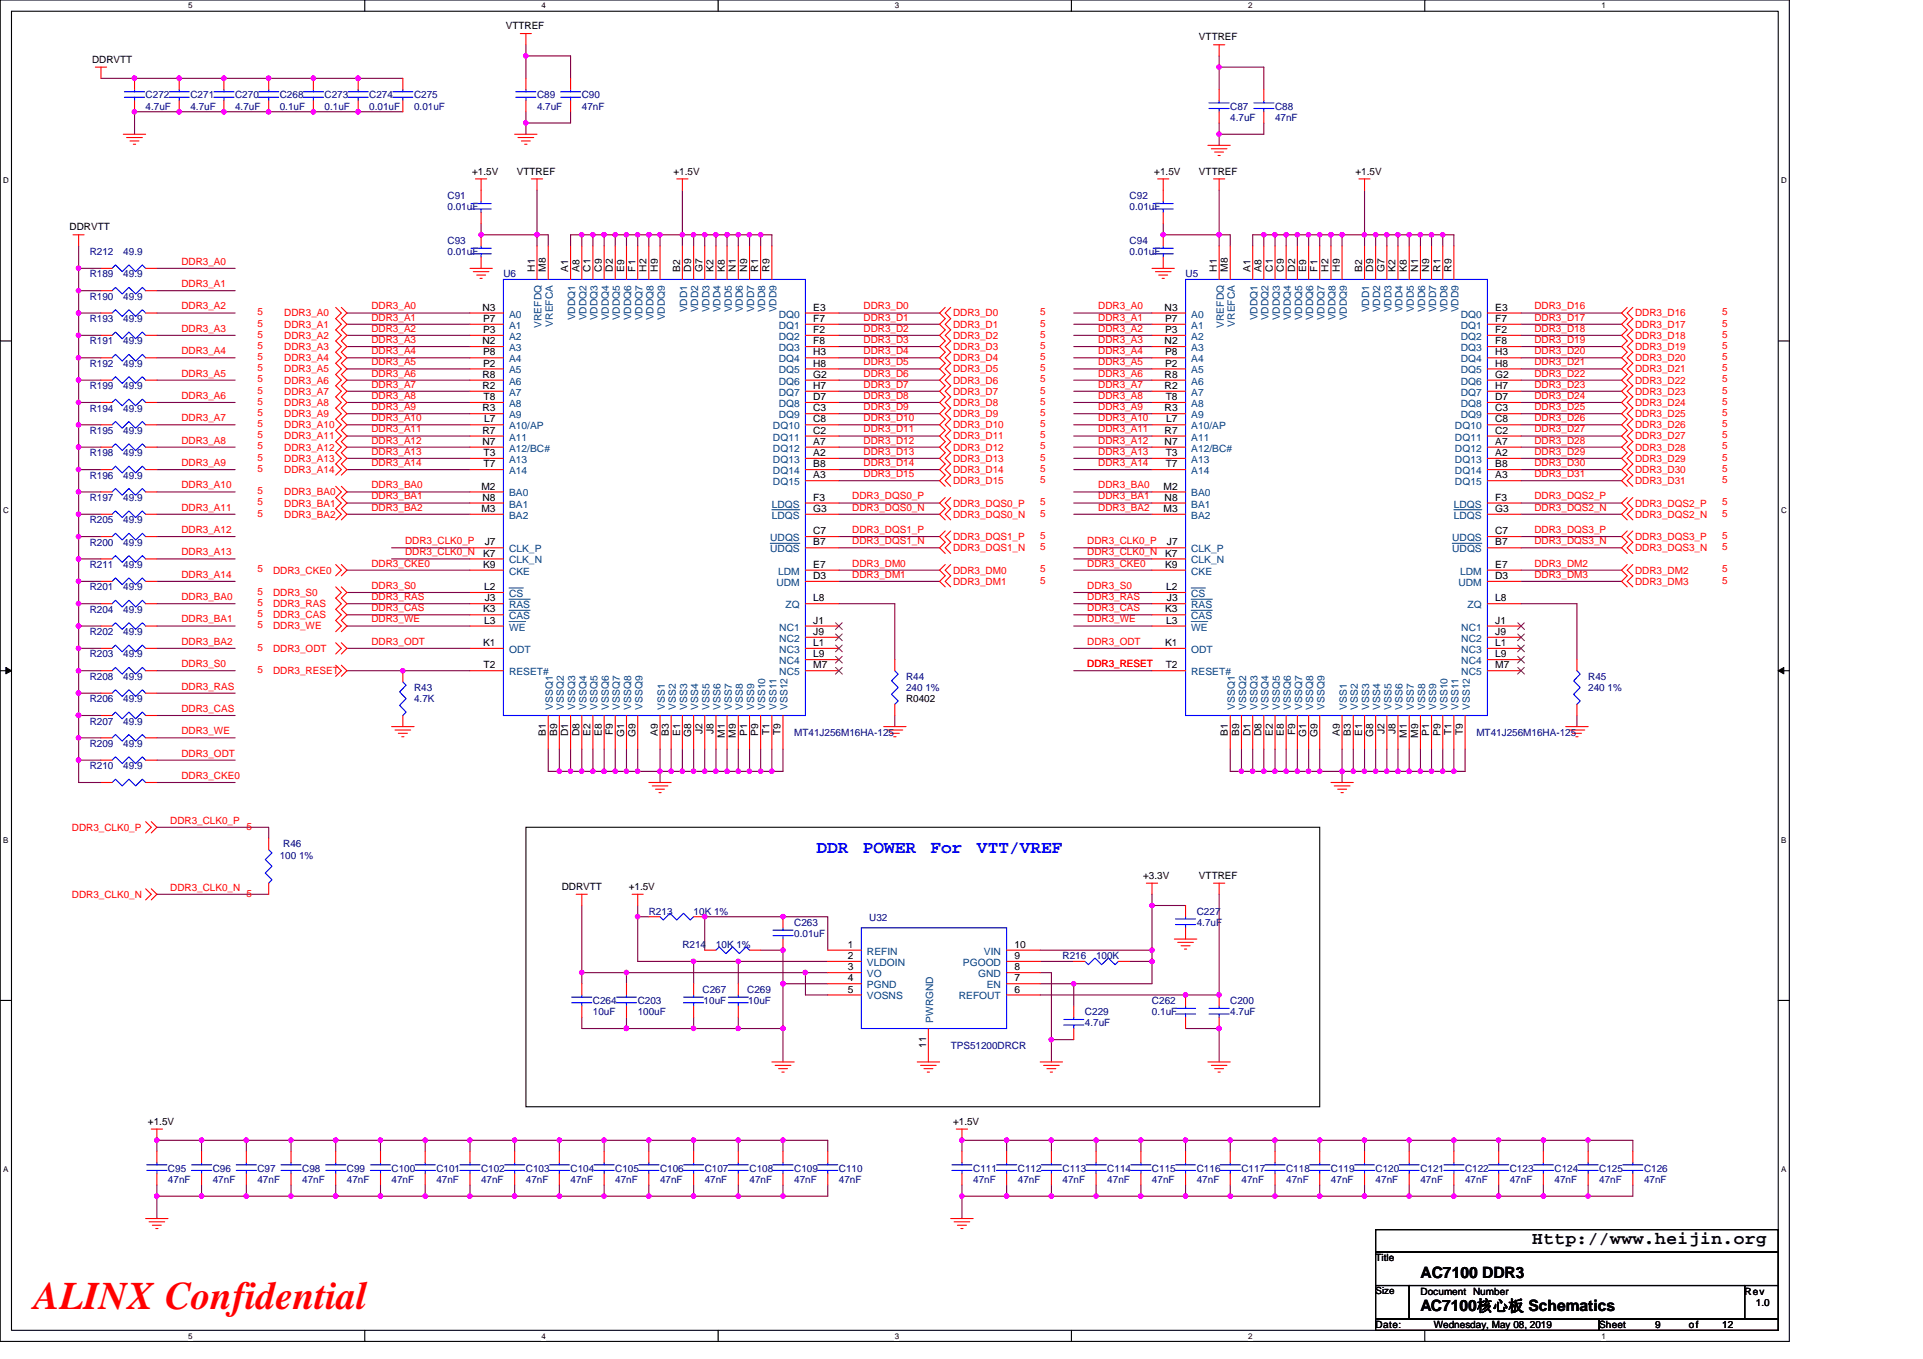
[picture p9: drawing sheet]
<svg xmlns="http://www.w3.org/2000/svg" width="297mm" height="210mm" viewBox="0 0 297 210" stroke-linecap="round" stroke-linejoin="round" font-family="sans-serif">
<defs><g id="words">
<text font-size="6" fill="#f00" x="5.2" y="202.3">ALINX Confidential</text>
<g font-size="2.8" fill="#00f">
<text x="126.1" y="131.8">DDR</text>
<text x="133.3" y="131.8">POWER</text>
<text x="143.7" y="131.8">For</text>
<text x="150.9" y="131.8">VTT/VREF</text>
</g>
<text font-size="2.8" x="236.7" y="192.3">Http://www.heijin.org</text>
<g font-size="2.4">
<text x="219.4" y="197.4">AC7100 DDR3</text>
<text x="219.4" y="202.6">AC7100核心板 Schematics</text>
</g>
<g font-size="1.5">
<text x="78.1" y="4.5">VTTREF</text>
<text x="14.2" y="9.7">DDRVTT</text>
<text x="185.2" y="6.2">VTTREF</text>
<text x="72.9" y="27">+1.5V</text>
<text x="79.8" y="27">VTTREF</text>
<text x="104" y="27">+1.5V</text>
<text x="178.3" y="27">+1.5V</text>
<text x="185.2" y="27">VTTREF</text>
<text x="209.4" y="27">+1.5V</text>
<text x="10.7" y="35.6">DDRVTT</text>
<text x="82.6" y="42" transform="rotate(-90 82.6 42)">H1</text>
<text x="84.3" y="42" transform="rotate(-90 84.3 42)">M8</text>
<text x="87.8" y="42" transform="rotate(-90 87.8 42)">A1</text>
<text x="89.5" y="42" transform="rotate(-90 89.5 42)">A8</text>
<text x="91.2" y="42" transform="rotate(-90 91.2 42)">C1</text>
<text x="93" y="42" transform="rotate(-90 93 42)">C9</text>
<text x="94.7" y="42" transform="rotate(-90 94.7 42)">D2</text>
<text x="96.4" y="42" transform="rotate(-90 96.4 42)">E9</text>
<text x="98.1" y="42" transform="rotate(-90 98.1 42)">F1</text>
<text x="99.9" y="42" transform="rotate(-90 99.9 42)">H2</text>
<text x="101.6" y="42" transform="rotate(-90 101.6 42)">H9</text>
<text x="105" y="42" transform="rotate(-90 105 42)">B2</text>
<text x="106.8" y="42" transform="rotate(-90 106.8 42)">D9</text>
<text x="108.5" y="42" transform="rotate(-90 108.5 42)">G7</text>
<text x="110.2" y="42" transform="rotate(-90 110.2 42)">K2</text>
<text x="111.9" y="42" transform="rotate(-90 111.9 42)">K8</text>
<text x="113.7" y="42" transform="rotate(-90 113.7 42)">N1</text>
<text x="115.4" y="42" transform="rotate(-90 115.4 42)">N9</text>
<text x="117.1" y="42" transform="rotate(-90 117.1 42)">R1</text>
<text x="118.9" y="42" transform="rotate(-90 118.9 42)">R9</text>
<text x="188" y="42" transform="rotate(-90 188 42)">H1</text>
<text x="189.7" y="42" transform="rotate(-90 189.7 42)">M8</text>
<text x="193.1" y="42" transform="rotate(-90 193.1 42)">A1</text>
<text x="194.9" y="42" transform="rotate(-90 194.9 42)">A8</text>
<text x="196.6" y="42" transform="rotate(-90 196.6 42)">C1</text>
<text x="198.3" y="42" transform="rotate(-90 198.3 42)">C9</text>
<text x="200" y="42" transform="rotate(-90 200 42)">D2</text>
<text x="201.8" y="42" transform="rotate(-90 201.8 42)">E9</text>
<text x="203.5" y="42" transform="rotate(-90 203.5 42)">F1</text>
<text x="205.2" y="42" transform="rotate(-90 205.2 42)">H2</text>
<text x="206.9" y="42" transform="rotate(-90 206.9 42)">H9</text>
<text x="210.4" y="42" transform="rotate(-90 210.4 42)">B2</text>
<text x="212.1" y="42" transform="rotate(-90 212.1 42)">D9</text>
<text x="213.9" y="42" transform="rotate(-90 213.9 42)">G7</text>
<text x="215.6" y="42" transform="rotate(-90 215.6 42)">K2</text>
<text x="217.3" y="42" transform="rotate(-90 217.3 42)">K8</text>
<text x="219.1" y="42" transform="rotate(-90 219.1 42)">N1</text>
<text x="220.8" y="42" transform="rotate(-90 220.8 42)">N9</text>
<text x="222.5" y="42" transform="rotate(-90 222.5 42)">R1</text>
<text x="224.2" y="42" transform="rotate(-90 224.2 42)">R9</text>
<text x="74.5" y="48">N3</text>
<text x="74.5" y="53.2">N2</text>
<text x="74.6" y="49.7">P7</text>
<text x="74.6" y="51.5">P3</text>
<text x="125.6" y="48">E3</text>
<text x="125.6" y="49.7">F7</text>
<text x="125.6" y="51.5">F2</text>
<text x="125.6" y="53.2">F8</text>
<text x="179.9" y="48">N3</text>
<text x="179.9" y="53.2">N2</text>
<text x="180" y="49.7">P7</text>
<text x="180" y="51.5">P3</text>
<text x="231" y="48">E3</text>
<text x="231" y="49.7">F7</text>
<text x="231" y="51.5">F2</text>
<text x="231" y="53.2">F8</text>
<text x="74.5" y="58.4">R8</text>
<text x="74.6" y="54.9">P8</text>
<text x="74.6" y="56.6">P2</text>
<text x="125.6" y="54.9">H3</text>
<text x="125.6" y="56.6">H8</text>
<text x="125.6" y="58.4">G2</text>
<text x="179.9" y="58.4">R8</text>
<text x="180" y="54.9">P8</text>
<text x="180" y="56.6">P2</text>
<text x="231" y="54.9">H3</text>
<text x="231" y="56.6">H8</text>
<text x="231" y="58.4">G2</text>
<text x="74.5" y="60.1">R2</text>
<text x="74.5" y="63.6">R3</text>
<text x="74.7" y="61.8">T8</text>
<text x="74.8" y="65.3">L7</text>
<text x="125.6" y="65.3">C8</text>
<text x="125.6" y="60.1">H7</text>
<text x="125.6" y="61.8">D7</text>
<text x="125.6" y="63.6">C3</text>
<text x="179.9" y="60.1">R2</text>
<text x="179.9" y="63.6">R3</text>
<text x="180.1" y="61.8">T8</text>
<text x="180.1" y="65.3">L7</text>
<text x="231" y="65.3">C8</text>
<text x="231" y="60.1">H7</text>
<text x="231" y="61.8">D7</text>
<text x="231" y="63.6">C3</text>
<text x="74.5" y="67">R7</text>
<text x="74.5" y="68.7">N7</text>
<text x="74.7" y="70.5">T3</text>
<text x="125.6" y="67">C2</text>
<text x="125.6" y="68.7">A7</text>
<text x="125.6" y="70.5">A2</text>
<text x="179.9" y="67">R7</text>
<text x="179.9" y="68.7">N7</text>
<text x="180.1" y="70.5">T3</text>
<text x="231" y="67">C2</text>
<text x="231" y="68.7">A7</text>
<text x="231" y="70.5">A2</text>
<text x="74.4" y="75.6">M2</text>
<text x="74.5" y="77.4">N8</text>
<text x="74.7" y="72.2">T7</text>
<text x="125.6" y="77.4">F3</text>
<text x="125.6" y="72.2">B8</text>
<text x="125.6" y="73.9">A3</text>
<text x="179.7" y="75.6">M2</text>
<text x="179.9" y="77.4">N8</text>
<text x="180.1" y="72.2">T7</text>
<text x="231" y="77.4">F3</text>
<text x="231" y="72.2">B8</text>
<text x="231" y="73.9">A3</text>
<text x="74.4" y="79.1">M3</text>
<text x="125.6" y="82.6">C7</text>
<text x="125.6" y="79.1">G3</text>
<text x="179.7" y="79.1">M3</text>
<text x="231" y="82.6">C7</text>
<text x="231" y="79.1">G3</text>
<text x="74.6" y="86">K7</text>
<text x="74.6" y="87.7">K9</text>
<text x="74.9" y="84.3">J7</text>
<text x="125.6" y="84.3">B7</text>
<text x="125.6" y="89.5">D3</text>
<text x="125.6" y="87.7">E7</text>
<text x="180" y="86">K7</text>
<text x="180" y="87.7">K9</text>
<text x="180.3" y="84.3">J7</text>
<text x="231" y="84.3">B7</text>
<text x="231" y="89.5">D3</text>
<text x="231" y="87.7">E7</text>
<text x="74.6" y="94.6">K3</text>
<text x="74.8" y="91.2">L2</text>
<text x="74.9" y="92.9">J3</text>
<text x="125.6" y="92.9">L8</text>
<text x="180" y="94.6">K3</text>
<text x="180.1" y="91.2">L2</text>
<text x="180.3" y="92.9">J3</text>
<text x="231" y="92.9">L8</text>
<text x="74.6" y="99.8">K1</text>
<text x="74.8" y="96.4">L3</text>
<text x="125.6" y="98.1">J9</text>
<text x="125.6" y="99.8">L1</text>
<text x="125.6" y="101.6">L9</text>
<text x="125.6" y="96.4">J1</text>
<text x="180" y="99.8">K1</text>
<text x="180.1" y="96.4">L3</text>
<text x="231" y="98.1">J9</text>
<text x="231" y="99.8">L1</text>
<text x="231" y="101.6">L9</text>
<text x="231" y="96.4">J1</text>
<text x="74.7" y="103.3">T2</text>
<text x="125.6" y="103.3">M7</text>
<text x="180.1" y="103.3">T2</text>
<text x="231" y="103.3">M7</text>
<text x="84.3" y="113.7" transform="rotate(-90 84.3 113.7)">B1</text>
<text x="86" y="113.7" transform="rotate(-90 86 113.7)">B9</text>
<text x="87.8" y="113.8" transform="rotate(-90 87.8 113.8)">D1</text>
<text x="89.5" y="113.8" transform="rotate(-90 89.5 113.8)">D8</text>
<text x="91.2" y="113.7" transform="rotate(-90 91.2 113.7)">E2</text>
<text x="93" y="113.7" transform="rotate(-90 93 113.7)">E8</text>
<text x="94.7" y="113.6" transform="rotate(-90 94.7 113.6)">F9</text>
<text x="96.4" y="113.9" transform="rotate(-90 96.4 113.9)">G1</text>
<text x="98.1" y="113.9" transform="rotate(-90 98.1 113.9)">G9</text>
<text x="101.6" y="113.7" transform="rotate(-90 101.6 113.7)">A9</text>
<text x="103.3" y="113.7" transform="rotate(-90 103.3 113.7)">B3</text>
<text x="105" y="113.7" transform="rotate(-90 105 113.7)">E1</text>
<text x="106.8" y="113.9" transform="rotate(-90 106.8 113.9)">G8</text>
<text x="108.5" y="113.4" transform="rotate(-90 108.5 113.4)">J2</text>
<text x="110.2" y="113.4" transform="rotate(-90 110.2 113.4)">J8</text>
<text x="111.9" y="114" transform="rotate(-90 111.9 114)">M1</text>
<text x="113.7" y="114" transform="rotate(-90 113.7 114)">M9</text>
<text x="115.4" y="113.7" transform="rotate(-90 115.4 113.7)">P1</text>
<text x="117.1" y="113.7" transform="rotate(-90 117.1 113.7)">P9</text>
<text x="118.9" y="113.6" transform="rotate(-90 118.9 113.6)">T1</text>
<text x="120.6" y="113.6" transform="rotate(-90 120.6 113.6)">T9</text>
<text x="140" y="108.5">R0402</text>
<text x="189.7" y="113.7" transform="rotate(-90 189.7 113.7)">B1</text>
<text x="191.4" y="113.7" transform="rotate(-90 191.4 113.7)">B9</text>
<text x="193.1" y="113.8" transform="rotate(-90 193.1 113.8)">D1</text>
<text x="194.9" y="113.8" transform="rotate(-90 194.9 113.8)">D8</text>
<text x="196.6" y="113.7" transform="rotate(-90 196.6 113.7)">E2</text>
<text x="198.3" y="113.7" transform="rotate(-90 198.3 113.7)">E8</text>
<text x="200" y="113.6" transform="rotate(-90 200 113.6)">F9</text>
<text x="201.8" y="113.9" transform="rotate(-90 201.8 113.9)">G1</text>
<text x="203.5" y="113.9" transform="rotate(-90 203.5 113.9)">G9</text>
<text x="206.9" y="113.7" transform="rotate(-90 206.9 113.7)">A9</text>
<text x="208.7" y="113.7" transform="rotate(-90 208.7 113.7)">B3</text>
<text x="210.4" y="113.7" transform="rotate(-90 210.4 113.7)">E1</text>
<text x="212.1" y="113.9" transform="rotate(-90 212.1 113.9)">G8</text>
<text x="213.9" y="113.4" transform="rotate(-90 213.9 113.4)">J2</text>
<text x="215.6" y="113.4" transform="rotate(-90 215.6 113.4)">J8</text>
<text x="217.3" y="114" transform="rotate(-90 217.3 114)">M1</text>
<text x="219.1" y="114" transform="rotate(-90 219.1 114)">M9</text>
<text x="220.8" y="113.7" transform="rotate(-90 220.8 113.7)">P1</text>
<text x="222.5" y="113.7" transform="rotate(-90 222.5 113.7)">P9</text>
<text x="224.2" y="113.6" transform="rotate(-90 224.2 113.6)">T1</text>
<text x="226" y="113.6" transform="rotate(-90 226 113.6)">T9</text>
<text x="86.8" y="137.5">DDRVTT</text>
<text x="97.1" y="137.5">+1.5V</text>
<text x="176.6" y="135.8">+3.3V</text>
<text x="185.2" y="135.8">VTTREF</text>
<text x="131" y="146.5">1</text>
<text x="131" y="148.2">2</text>
<text x="131" y="149.9">3</text>
<text x="156.7" y="149.9">8</text>
<text x="156.7" y="146.5">10</text>
<text x="156.7" y="148.2">9</text>
<text x="131" y="151.6">4</text>
<text x="131" y="153.4">5</text>
<text x="156.7" y="151.6">7</text>
<text x="156.7" y="153.4">6</text>
<text x="143" y="161.9" transform="rotate(-90 143 161.9)">11</text>
<text x="22.9" y="173.8">+1.5V</text>
<text x="147.2" y="173.8">+1.5V</text>
<text x="212.5" y="194.9">Title</text>
<text x="212.5" y="200">Size</text>
<text x="219.4" y="200">Document Number</text>
<text x="269.5" y="200">Rev</text>
<text x="271.2" y="201.8">1.0</text>
<text x="212.5" y="205.2">Date:</text>
<text x="221.5" y="205.2">Wednesday, May 08, 2019</text>
<text x="247" y="205.2">Sheet</text>
<text x="255.7" y="205.2">9</text>
<text x="260.9" y="205.2">of</text>
<text x="266" y="205.2">12</text>
</g>
<g font-size="1.5" fill="#000080">
<text x="22.5" y="15.2">C272</text>
<text x="22.5" y="17">4.7uF</text>
<text x="29.4" y="15.2">C271</text>
<text x="29.4" y="17">4.7uF</text>
<text x="36.3" y="15.2">C270</text>
<text x="36.3" y="17">4.7uF</text>
<text x="43.2" y="15.2">C268</text>
<text x="43.2" y="17">0.1uF</text>
<text x="50.1" y="15.2">C273</text>
<text x="50.1" y="17">0.1uF</text>
<text x="57" y="15.2">C274</text>
<text x="57" y="17">0.01uF</text>
<text x="64" y="15.2">C275</text>
<text x="64" y="17">0.01uF</text>
<text x="82.9" y="15.2">C89</text>
<text x="82.9" y="17">4.7uF</text>
<text x="89.9" y="15.2">C90</text>
<text x="89.9" y="17">47nF</text>
<text x="190" y="17">C87</text>
<text x="197" y="17">C88</text>
<text x="190" y="18.7">4.7uF</text>
<text x="197" y="18.7">47nF</text>
<text x="69.1" y="30.8">C91</text>
<text x="69.1" y="32.5">0.01uF</text>
<text x="174.5" y="30.8">C92</text>
<text x="174.5" y="32.5">0.01uF</text>
<text x="13.9" y="39.4">R212</text>
<text x="19" y="39.4">49.9</text>
<text x="69.1" y="37.7">C93</text>
<text x="69.1" y="39.4">0.01uF</text>
<text x="174.5" y="37.7">C94</text>
<text x="174.5" y="39.4">0.01uF</text>
<text x="13.9" y="42.9">R189</text>
<text x="13.9" y="46.3">R190</text>
<text x="19" y="42.9">49.9</text>
<text x="19" y="46.3">49.9</text>
<text x="77.8" y="42.9">U6</text>
<text x="183.1" y="42.9">U5</text>
<text x="13.9" y="53.2">R191</text>
<text x="13.9" y="49.8">R193</text>
<text x="19" y="53.2">49.9</text>
<text x="19" y="49.8">49.9</text>
<text x="13.9" y="56.7">R192</text>
<text x="19" y="56.7">49.9</text>
<text x="13.9" y="63.6">R194</text>
<text x="13.9" y="60.1">R199</text>
<text x="19" y="63.6">49.9</text>
<text x="19" y="60.1">49.9</text>
<text x="13.9" y="70.5">R198</text>
<text x="13.9" y="67">R195</text>
<text x="19" y="70.5">49.9</text>
<text x="19" y="67">49.9</text>
<text x="13.9" y="77.4">R197</text>
<text x="13.9" y="74">R196</text>
<text x="19" y="77.4">49.9</text>
<text x="19" y="74">49.9</text>
<text x="13.9" y="80.9">R205</text>
<text x="19" y="80.9">49.9</text>
<text x="13.9" y="84.3">R200</text>
<text x="13.9" y="87.8">R211</text>
<text x="19" y="84.3">49.9</text>
<text x="19" y="87.8">49.9</text>
<text x="13.9" y="91.2">R201</text>
<text x="13.9" y="94.7">R204</text>
<text x="19" y="91.2">49.9</text>
<text x="19" y="94.7">49.9</text>
<text x="13.9" y="101.6">R203</text>
<text x="13.9" y="98.1">R202</text>
<text x="19" y="101.6">49.9</text>
<text x="19" y="98.1">49.9</text>
<text x="13.9" y="105">R208</text>
<text x="19" y="105">49.9</text>
<text x="64" y="106.8">R43</text>
<text x="140" y="105">R44</text>
<text x="140" y="106.8">240 1%</text>
<text x="245.3" y="105">R45</text>
<text x="245.3" y="106.8">240 1%</text>
<text x="13.9" y="112">R207</text>
<text x="13.9" y="108.5">R206</text>
<text x="19" y="112">49.9</text>
<text x="19" y="108.5">49.9</text>
<text x="64" y="108.5">4.7K</text>
<text x="122.7" y="113.7">MT41J256M16HA-125</text>
<text x="228" y="113.7">MT41J256M16HA-125</text>
<text x="13.9" y="115.4">R209</text>
<text x="13.9" y="118.9">R210</text>
<text x="19" y="115.4">49.9</text>
<text x="19" y="118.9">49.9</text>
<text x="43.7" y="130.9">R46</text>
<text x="43.2" y="132.7">100 1%</text>
<text x="100.2" y="141.3">R213</text>
<text x="107.1" y="141.3">10K 1%</text>
<text x="122.7" y="143">C263</text>
<text x="134.3" y="142.3">U32</text>
<text x="184.9" y="141.3">C227</text>
<text x="184.9" y="143">4.7uF</text>
<text x="105.4" y="146.5">R214</text>
<text x="110.6" y="146.5">10K 1%</text>
<text x="122.7" y="144.8">0.01uF</text>
<text x="164.1" y="148.2">R216</text>
<text x="169.3" y="148.2">100K</text>
<text x="91.6" y="155.1">C264</text>
<text x="98.5" y="155.1">C203</text>
<text x="108.5" y="153.4">C267</text>
<text x="108.7" y="155.1">10uF</text>
<text x="115.4" y="153.4">C269</text>
<text x="115.6" y="155.1">10uF</text>
<text x="177.9" y="155.1">C262</text>
<text x="190" y="155.1">C200</text>
<text x="91.6" y="156.8">10uF</text>
<text x="98.5" y="156.8">100uF</text>
<text x="167.6" y="156.8">C229</text>
<text x="167.6" y="158.6">4.7uF</text>
<text x="177.9" y="156.8">0.1uF</text>
<text x="190" y="156.8">4.7uF</text>
<text x="146.9" y="162">TPS51200DRCR</text>
<text x="25.9" y="181">C95</text>
<text x="25.9" y="182.8">47nF</text>
<text x="32.9" y="181">C96</text>
<text x="32.9" y="182.8">47nF</text>
<text x="39.8" y="181">C97</text>
<text x="39.8" y="182.8">47nF</text>
<text x="46.7" y="181">C98</text>
<text x="46.7" y="182.8">47nF</text>
<text x="53.6" y="181">C99</text>
<text x="53.6" y="182.8">47nF</text>
<text x="60.5" y="181">C100</text>
<text x="60.5" y="182.8">47nF</text>
<text x="67.4" y="181">C101</text>
<text x="67.4" y="182.8">47nF</text>
<text x="74.3" y="181">C102</text>
<text x="74.3" y="182.8">47nF</text>
<text x="81.2" y="181">C103</text>
<text x="81.2" y="182.8">47nF</text>
<text x="88.1" y="181">C104</text>
<text x="88.1" y="182.8">47nF</text>
<text x="95" y="181">C105</text>
<text x="95" y="182.8">47nF</text>
<text x="102" y="181">C106</text>
<text x="102" y="182.8">47nF</text>
<text x="108.9" y="181">C107</text>
<text x="108.9" y="182.8">47nF</text>
<text x="115.8" y="181">C108</text>
<text x="115.8" y="182.8">47nF</text>
<text x="122.7" y="181">C109</text>
<text x="122.7" y="182.8">47nF</text>
<text x="129.6" y="181">C110</text>
<text x="129.6" y="182.8">47nF</text>
<text x="150.3" y="181">C111</text>
<text x="150.3" y="182.8">47nF</text>
<text x="157.2" y="181">C112</text>
<text x="157.2" y="182.8">47nF</text>
<text x="164.1" y="181">C113</text>
<text x="164.1" y="182.8">47nF</text>
<text x="171" y="181">C114</text>
<text x="171" y="182.8">47nF</text>
<text x="177.9" y="181">C115</text>
<text x="177.9" y="182.8">47nF</text>
<text x="184.9" y="181">C116</text>
<text x="184.9" y="182.8">47nF</text>
<text x="191.8" y="181">C117</text>
<text x="191.8" y="182.8">47nF</text>
<text x="198.7" y="181">C118</text>
<text x="198.7" y="182.8">47nF</text>
<text x="205.6" y="181">C119</text>
<text x="205.6" y="182.8">47nF</text>
<text x="212.5" y="181">C120</text>
<text x="212.5" y="182.8">47nF</text>
<text x="219.4" y="181">C121</text>
<text x="219.4" y="182.8">47nF</text>
<text x="226.3" y="181">C122</text>
<text x="226.3" y="182.8">47nF</text>
<text x="233.2" y="181">C123</text>
<text x="233.2" y="182.8">47nF</text>
<text x="240.1" y="181">C124</text>
<text x="240.1" y="182.8">47nF</text>
<text x="247" y="181">C125</text>
<text x="247" y="182.8">47nF</text>
<text x="254" y="181">C126</text>
<text x="254" y="182.8">47nF</text>
</g>
<g font-size="1.5" fill="#f00">
<text x="28" y="40.9">DDR3_A0</text>
<text x="28" y="44.4">DDR3_A1</text>
<text x="28" y="47.8">DDR3_A2</text>
<text x="57.4" y="47.8">DDR3_A0</text>
<text x="133.4" y="47.8">DDR3_D0</text>
<text x="169.6" y="47.8">DDR3_A0</text>
<text x="237" y="47.8">DDR3_D16</text>
<text x="28" y="51.3">DDR3_A3</text>
<text x="39.8" y="48.7">5</text>
<text x="39.8" y="50.5">5</text>
<text x="39.8" y="52.2">5</text>
<text x="39.8" y="53.9">5</text>
<text x="43.9" y="48.9">DDR3_A0</text>
<text x="43.9" y="50.6">DDR3_A1</text>
<text x="43.9" y="52.4">DDR3_A2</text>
<text x="57.4" y="49.6">DDR3_A1</text>
<text x="57.4" y="51.3">DDR3_A2</text>
<text x="57.4" y="53">DDR3_A3</text>
<text x="133.4" y="53">DDR3_D3</text>
<text x="133.4" y="51.3">DDR3_D2</text>
<text x="133.4" y="49.6">DDR3_D1</text>
<text x="147.2" y="48.9">DDR3_D0</text>
<text x="147.2" y="52.4">DDR3_D2</text>
<text x="147.2" y="50.6">DDR3_D1</text>
<text x="160.7" y="48.7">5</text>
<text x="160.7" y="53.9">5</text>
<text x="160.7" y="52.2">5</text>
<text x="160.7" y="50.5">5</text>
<text x="169.6" y="49.6">DDR3_A1</text>
<text x="169.6" y="53">DDR3_A3</text>
<text x="169.6" y="51.3">DDR3_A2</text>
<text x="237" y="49.6">DDR3_D17</text>
<text x="237" y="53">DDR3_D19</text>
<text x="237" y="51.3">DDR3_D18</text>
<text x="252.6" y="50.6">DDR3_D17</text>
<text x="252.6" y="48.9">DDR3_D16</text>
<text x="252.6" y="52.4">DDR3_D18</text>
<text x="266" y="50.5">5</text>
<text x="266" y="53.9">5</text>
<text x="266" y="48.7">5</text>
<text x="266" y="52.2">5</text>
<text x="28" y="58.2">DDR3_A5</text>
<text x="28" y="54.7">DDR3_A4</text>
<text x="39.8" y="55.6">5</text>
<text x="39.8" y="59.1">5</text>
<text x="39.8" y="57.4">5</text>
<text x="43.9" y="54.1">DDR3_A3</text>
<text x="43.9" y="55.8">DDR3_A4</text>
<text x="43.9" y="59.3">DDR3_A6</text>
<text x="43.9" y="57.5">DDR3_A5</text>
<text x="57.4" y="59.9">DDR3_A7</text>
<text x="57.4" y="58.2">DDR3_A6</text>
<text x="57.4" y="56.5">DDR3_A5</text>
<text x="57.4" y="54.7">DDR3_A4</text>
<text x="133.4" y="59.9">DDR3_D7</text>
<text x="133.4" y="56.5">DDR3_D5</text>
<text x="133.4" y="54.7">DDR3_D4</text>
<text x="133.4" y="58.2">DDR3_D6</text>
<text x="147.2" y="54.1">DDR3_D3</text>
<text x="147.2" y="55.8">DDR3_D4</text>
<text x="147.2" y="57.5">DDR3_D5</text>
<text x="147.2" y="59.3">DDR3_D6</text>
<text x="160.7" y="55.6">5</text>
<text x="160.7" y="57.4">5</text>
<text x="160.7" y="59.1">5</text>
<text x="169.6" y="58.2">DDR3_A6</text>
<text x="169.6" y="56.5">DDR3_A5</text>
<text x="169.6" y="54.7">DDR3_A4</text>
<text x="169.6" y="59.9">DDR3_A7</text>
<text x="237" y="59.9">DDR3_D23</text>
<text x="237" y="56.5">DDR3_D21</text>
<text x="237" y="54.7">DDR3_D20</text>
<text x="237" y="58.2">DDR3_D22</text>
<text x="252.6" y="54.1">DDR3_D19</text>
<text x="252.6" y="55.8">DDR3_D20</text>
<text x="252.6" y="57.5">DDR3_D21</text>
<text x="252.6" y="59.3">DDR3_D22</text>
<text x="266" y="55.6">5</text>
<text x="266" y="57.4">5</text>
<text x="266" y="59.1">5</text>
<text x="28" y="65.1">DDR3_A7</text>
<text x="28" y="61.6">DDR3_A6</text>
<text x="39.8" y="60.8">5</text>
<text x="39.8" y="62.5">5</text>
<text x="39.8" y="66">5</text>
<text x="39.8" y="64.3">5</text>
<text x="43.9" y="61">DDR3_A7</text>
<text x="43.9" y="62.7">DDR3_A8</text>
<text x="43.9" y="64.5">DDR3_A9</text>
<text x="57.4" y="61.6">DDR3_A8</text>
<text x="57.4" y="65.1">DDR3_A10</text>
<text x="57.4" y="63.4">DDR3_A9</text>
<text x="133.4" y="65.1">DDR3_D10</text>
<text x="133.4" y="63.4">DDR3_D9</text>
<text x="133.4" y="61.6">DDR3_D8</text>
<text x="147.2" y="62.7">DDR3_D8</text>
<text x="147.2" y="61">DDR3_D7</text>
<text x="147.2" y="64.5">DDR3_D9</text>
<text x="160.7" y="62.5">5</text>
<text x="160.7" y="60.8">5</text>
<text x="160.7" y="64.3">5</text>
<text x="160.7" y="66">5</text>
<text x="169.6" y="61.6">DDR3_A8</text>
<text x="169.6" y="65.1">DDR3_A10</text>
<text x="169.6" y="63.4">DDR3_A9</text>
<text x="237" y="63.4">DDR3_D25</text>
<text x="237" y="61.6">DDR3_D24</text>
<text x="237" y="65.1">DDR3_D26</text>
<text x="252.6" y="64.5">DDR3_D25</text>
<text x="252.6" y="61">DDR3_D23</text>
<text x="252.6" y="62.7">DDR3_D24</text>
<text x="266" y="64.3">5</text>
<text x="266" y="60.8">5</text>
<text x="266" y="62.5">5</text>
<text x="266" y="66">5</text>
<text x="28" y="68.5">DDR3_A8</text>
<text x="39.8" y="67.7">5</text>
<text x="39.8" y="71.2">5</text>
<text x="39.8" y="69.4">5</text>
<text x="43.9" y="66.2">DDR3_A10</text>
<text x="43.9" y="67.9">DDR3_A11</text>
<text x="43.9" y="71.4">DDR3_A13</text>
<text x="43.9" y="69.6">DDR3_A12</text>
<text x="57.4" y="66.8">DDR3_A11</text>
<text x="57.4" y="70.3">DDR3_A13</text>
<text x="57.4" y="68.5">DDR3_A12</text>
<text x="133.4" y="66.8">DDR3_D11</text>
<text x="133.4" y="70.3">DDR3_D13</text>
<text x="133.4" y="68.5">DDR3_D12</text>
<text x="147.2" y="71.4">DDR3_D13</text>
<text x="147.2" y="69.6">DDR3_D12</text>
<text x="147.2" y="66.2">DDR3_D10</text>
<text x="147.2" y="67.9">DDR3_D11</text>
<text x="160.7" y="71.2">5</text>
<text x="160.7" y="69.4">5</text>
<text x="160.7" y="67.7">5</text>
<text x="169.6" y="70.3">DDR3_A13</text>
<text x="169.6" y="68.5">DDR3_A12</text>
<text x="169.6" y="66.8">DDR3_A11</text>
<text x="237" y="70.3">DDR3_D29</text>
<text x="237" y="68.5">DDR3_D28</text>
<text x="237" y="66.8">DDR3_D27</text>
<text x="252.6" y="67.9">DDR3_D27</text>
<text x="252.6" y="71.4">DDR3_D29</text>
<text x="252.6" y="69.6">DDR3_D28</text>
<text x="252.6" y="66.2">DDR3_D26</text>
<text x="266" y="67.7">5</text>
<text x="266" y="71.2">5</text>
<text x="266" y="69.4">5</text>
<text x="28" y="75.5">DDR3_A10</text>
<text x="28" y="72">DDR3_A9</text>
<text x="39.8" y="72.9">5</text>
<text x="39.8" y="76.4">5</text>
<text x="43.9" y="73.1">DDR3_A14</text>
<text x="43.9" y="76.5">DDR3_BA0</text>
<text x="57.4" y="75.5">DDR3_BA0</text>
<text x="57.4" y="77.2">DDR3_BA1</text>
<text x="57.4" y="72">DDR3_A14</text>
<text x="131.7" y="77.2">DDR3_DQS0_P</text>
<text x="133.4" y="72">DDR3_D14</text>
<text x="133.4" y="73.7">DDR3_D15</text>
<text x="147.2" y="73.1">DDR3_D14</text>
<text x="147.2" y="74.8">DDR3_D15</text>
<text x="160.7" y="72.9">5</text>
<text x="160.7" y="74.6">5</text>
<text x="169.6" y="77.2">DDR3_BA1</text>
<text x="169.6" y="75.5">DDR3_BA0</text>
<text x="169.6" y="72">DDR3_A14</text>
<text x="237" y="72">DDR3_D30</text>
<text x="237" y="77.2">DDR3_DQS2_P</text>
<text x="237" y="73.7">DDR3_D31</text>
<text x="252.6" y="74.8">DDR3_D31</text>
<text x="252.6" y="73.1">DDR3_D30</text>
<text x="266" y="74.6">5</text>
<text x="266" y="72.9">5</text>
<text x="28" y="78.9">DDR3_A11</text>
<text x="28" y="82.4">DDR3_A12</text>
<text x="39.8" y="79.8">5</text>
<text x="39.8" y="78.1">5</text>
<text x="43.9" y="80">DDR3_BA2</text>
<text x="43.9" y="78.3">DDR3_BA1</text>
<text x="57.4" y="78.9">DDR3_BA2</text>
<text x="131.7" y="78.9">DDR3_DQS0_N</text>
<text x="131.7" y="82.4">DDR3_DQS1_P</text>
<text x="147.2" y="78.3">DDR3_DQS0_P</text>
<text x="147.2" y="80">DDR3_DQS0_N</text>
<text x="147.2" y="83.4">DDR3_DQS1_P</text>
<text x="160.7" y="78.1">5</text>
<text x="160.7" y="79.8">5</text>
<text x="160.7" y="83.3">5</text>
<text x="169.6" y="78.9">DDR3_BA2</text>
<text x="237" y="82.4">DDR3_DQS3_P</text>
<text x="237" y="78.9">DDR3_DQS2_N</text>
<text x="252.6" y="78.3">DDR3_DQS2_P</text>
<text x="252.6" y="80">DDR3_DQS2_N</text>
<text x="252.6" y="83.4">DDR3_DQS3_P</text>
<text x="266" y="78.1">5</text>
<text x="266" y="79.8">5</text>
<text x="266" y="83.3">5</text>
<text x="28" y="85.8">DDR3_A13</text>
<text x="28" y="89.3">DDR3_A14</text>
<text x="39.8" y="88.5">5</text>
<text x="42.2" y="88.6">DDR3_CKE0</text>
<text x="57.4" y="87.5">DDR3_CKE0</text>
<text x="62.6" y="85.8">DDR3_CLK0_N</text>
<text x="62.6" y="84.1">DDR3_CLK0_P</text>
<text x="131.7" y="84.1">DDR3_DQS1_N</text>
<text x="131.7" y="89.3">DDR3_DM1</text>
<text x="131.7" y="87.5">DDR3_DM0</text>
<text x="147.2" y="85.2">DDR3_DQS1_N</text>
<text x="147.2" y="88.6">DDR3_DM0</text>
<text x="160.7" y="85">5</text>
<text x="160.7" y="88.5">5</text>
<text x="167.9" y="87.5">DDR3_CKE0</text>
<text x="167.9" y="85.8">DDR3_CLK0_N</text>
<text x="167.9" y="84.1">DDR3_CLK0_P</text>
<text x="237" y="87.5">DDR3_DM2</text>
<text x="237" y="84.1">DDR3_DQS3_N</text>
<text x="237" y="89.3">DDR3_DM3</text>
<text x="252.6" y="85.2">DDR3_DQS3_N</text>
<text x="252.6" y="88.6">DDR3_DM2</text>
<text x="266" y="85">5</text>
<text x="266" y="88.5">5</text>
<text x="28" y="92.7">DDR3_BA0</text>
<text x="39.8" y="91.9">5</text>
<text x="39.8" y="95.4">5</text>
<text x="39.8" y="93.6">5</text>
<text x="42.2" y="92.1">DDR3_S0</text>
<text x="42.2" y="95.5">DDR3_CAS</text>
<text x="42.2" y="93.8">DDR3_RAS</text>
<text x="57.4" y="91">DDR3_S0</text>
<text x="57.4" y="94.4">DDR3_CAS</text>
<text x="57.4" y="92.7">DDR3_RAS</text>
<text x="147.2" y="90.4">DDR3_DM1</text>
<text x="160.7" y="90.2">5</text>
<text x="167.9" y="92.7">DDR3_RAS</text>
<text x="167.9" y="91">DDR3_S0</text>
<text x="167.9" y="94.4">DDR3_CAS</text>
<text x="252.6" y="90.4">DDR3_DM3</text>
<text x="266" y="90.2">5</text>
<text x="28" y="99.6">DDR3_BA2</text>
<text x="28" y="96.2">DDR3_BA1</text>
<text x="39.8" y="97.1">5</text>
<text x="39.8" y="100.5">5</text>
<text x="42.2" y="97.3">DDR3_WE</text>
<text x="42.2" y="100.7">DDR3_ODT</text>
<text x="57.4" y="96.2">DDR3_WE</text>
<text x="57.4" y="99.6">DDR3_ODT</text>
<text x="167.9" y="99.6">DDR3_ODT</text>
<text x="167.9" y="96.2">DDR3_WE</text>
<text x="28" y="103.1">DDR3_S0</text>
<text x="28" y="106.6">DDR3_RAS</text>
<text x="39.8" y="104">5</text>
<text x="42.2" y="104.2">DDR3_RESET</text>
<text x="167.9" y="103.1">DDR3_RESET</text>
<text x="28" y="110">DDR3_CAS</text>
<text x="28" y="113.5">DDR3_WE</text>
<text x="28" y="116.9">DDR3_ODT</text>
<text x="28" y="120.4">DDR3_CKE0</text>
<text x="11.1" y="128.4">DDR3_CLK0_P</text>
<text x="26.3" y="127.3">DDR3_CLK0_P</text>
<text x="38.1" y="128.2">5</text>
<text x="26.3" y="137.6">DDR3_CLK0_N</text>
<text x="11.1" y="138.7">DDR3_CLK0_N</text>
<text x="38.1" y="138.5">5</text>
</g>
<g font-size="1.5" fill="#004080">
<text x="78.6" y="49.1">A0</text>
<text x="78.6" y="50.8">A1</text>
<text x="78.6" y="52.5">A2</text>
<text x="83.7" y="50.7" transform="rotate(-90 83.7 50.7)">VREFDQ</text>
<text x="85.4" y="50.5" transform="rotate(-90 85.4 50.5)">VREFCA</text>
<text x="88.9" y="49.5" transform="rotate(-90 88.9 49.5)">VDDQ1</text>
<text x="90.6" y="49.5" transform="rotate(-90 90.6 49.5)">VDDQ2</text>
<text x="92.3" y="49.5" transform="rotate(-90 92.3 49.5)">VDDQ3</text>
<text x="94" y="49.5" transform="rotate(-90 94 49.5)">VDDQ4</text>
<text x="95.8" y="49.5" transform="rotate(-90 95.8 49.5)">VDDQ5</text>
<text x="97.5" y="49.5" transform="rotate(-90 97.5 49.5)">VDDQ6</text>
<text x="99.2" y="49.5" transform="rotate(-90 99.2 49.5)">VDDQ7</text>
<text x="100.9" y="49.5" transform="rotate(-90 100.9 49.5)">VDDQ8</text>
<text x="102.7" y="49.5" transform="rotate(-90 102.7 49.5)">VDDQ9</text>
<text x="106.1" y="48.3" transform="rotate(-90 106.1 48.3)">VDD1</text>
<text x="107.9" y="48.3" transform="rotate(-90 107.9 48.3)">VDD2</text>
<text x="109.6" y="48.3" transform="rotate(-90 109.6 48.3)">VDD3</text>
<text x="111.3" y="48.3" transform="rotate(-90 111.3 48.3)">VDD4</text>
<text x="113" y="48.3" transform="rotate(-90 113 48.3)">VDD5</text>
<text x="114.8" y="48.3" transform="rotate(-90 114.8 48.3)">VDD6</text>
<text x="116.5" y="48.3" transform="rotate(-90 116.5 48.3)">VDD7</text>
<text x="118.2" y="48.3" transform="rotate(-90 118.2 48.3)">VDD8</text>
<text x="119.9" y="48.3" transform="rotate(-90 119.9 48.3)">VDD9</text>
<text x="120.3" y="49.1">DQ0</text>
<text x="120.3" y="50.8">DQ1</text>
<text x="120.3" y="52.5">DQ2</text>
<text x="184" y="49.1">A0</text>
<text x="184" y="50.8">A1</text>
<text x="184" y="52.5">A2</text>
<text x="189" y="50.7" transform="rotate(-90 189 50.7)">VREFDQ</text>
<text x="190.8" y="50.5" transform="rotate(-90 190.8 50.5)">VREFCA</text>
<text x="194.2" y="49.5" transform="rotate(-90 194.2 49.5)">VDDQ1</text>
<text x="195.9" y="49.5" transform="rotate(-90 195.9 49.5)">VDDQ2</text>
<text x="197.7" y="49.5" transform="rotate(-90 197.7 49.5)">VDDQ3</text>
<text x="199.4" y="49.5" transform="rotate(-90 199.4 49.5)">VDDQ4</text>
<text x="201.1" y="49.5" transform="rotate(-90 201.1 49.5)">VDDQ5</text>
<text x="202.9" y="49.5" transform="rotate(-90 202.9 49.5)">VDDQ6</text>
<text x="204.6" y="49.5" transform="rotate(-90 204.6 49.5)">VDDQ7</text>
<text x="206.3" y="49.5" transform="rotate(-90 206.3 49.5)">VDDQ8</text>
<text x="208" y="49.5" transform="rotate(-90 208 49.5)">VDDQ9</text>
<text x="211.5" y="48.3" transform="rotate(-90 211.5 48.3)">VDD1</text>
<text x="213.2" y="48.3" transform="rotate(-90 213.2 48.3)">VDD2</text>
<text x="214.9" y="48.3" transform="rotate(-90 214.9 48.3)">VDD3</text>
<text x="216.7" y="48.3" transform="rotate(-90 216.7 48.3)">VDD4</text>
<text x="218.4" y="48.3" transform="rotate(-90 218.4 48.3)">VDD5</text>
<text x="220.1" y="48.3" transform="rotate(-90 220.1 48.3)">VDD6</text>
<text x="221.8" y="48.3" transform="rotate(-90 221.8 48.3)">VDD7</text>
<text x="223.6" y="48.3" transform="rotate(-90 223.6 48.3)">VDD8</text>
<text x="225.3" y="48.3" transform="rotate(-90 225.3 48.3)">VDD9</text>
<text x="225.6" y="49.1">DQ0</text>
<text x="225.6" y="50.8">DQ1</text>
<text x="225.6" y="52.5">DQ2</text>
<text x="78.6" y="54.3">A3</text>
<text x="78.6" y="56">A4</text>
<text x="78.6" y="57.7">A5</text>
<text x="78.6" y="59.4">A6</text>
<text x="120.3" y="54.3">DQ3</text>
<text x="120.3" y="56">DQ4</text>
<text x="120.3" y="57.7">DQ5</text>
<text x="120.3" y="59.4">DQ6</text>
<text x="184" y="54.3">A3</text>
<text x="184" y="56">A4</text>
<text x="184" y="57.7">A5</text>
<text x="184" y="59.4">A6</text>
<text x="225.6" y="54.3">DQ3</text>
<text x="225.6" y="56">DQ4</text>
<text x="225.6" y="57.7">DQ5</text>
<text x="225.6" y="59.4">DQ6</text>
<text x="78.6" y="61.2">A7</text>
<text x="78.6" y="62.9">A8</text>
<text x="78.6" y="64.6">A9</text>
<text x="120.3" y="61.2">DQ7</text>
<text x="120.3" y="62.9">DQ8</text>
<text x="120.3" y="64.6">DQ9</text>
<text x="184" y="61.2">A7</text>
<text x="184" y="62.9">A8</text>
<text x="184" y="64.6">A9</text>
<text x="225.6" y="61.2">DQ7</text>
<text x="225.6" y="62.9">DQ8</text>
<text x="225.6" y="64.6">DQ9</text>
<text x="78.6" y="66.3">A10/AP</text>
<text x="78.6" y="68.1">A11</text>
<text x="78.6" y="69.8">A12/BC#</text>
<text x="78.6" y="71.5">A13</text>
<text x="119.4" y="66.3">DQ10</text>
<text x="119.4" y="68.1">DQ11</text>
<text x="119.4" y="69.8">DQ12</text>
<text x="119.4" y="71.5">DQ13</text>
<text x="184" y="66.3">A10/AP</text>
<text x="184" y="68.1">A11</text>
<text x="184" y="69.8">A12/BC#</text>
<text x="184" y="71.5">A13</text>
<text x="224.7" y="66.3">DQ10</text>
<text x="224.7" y="68.1">DQ11</text>
<text x="224.7" y="69.8">DQ12</text>
<text x="224.7" y="71.5">DQ13</text>
<text x="78.6" y="76.7">BA0</text>
<text x="78.6" y="73.3">A14</text>
<text x="119.4" y="73.3">DQ14</text>
<text x="119.4" y="75">DQ15</text>
<text x="184" y="76.7">BA0</text>
<text x="184" y="73.3">A14</text>
<text x="224.7" y="73.3">DQ14</text>
<text x="224.7" y="75">DQ15</text>
<text x="78.6" y="78.4">BA1</text>
<text x="78.6" y="80.2">BA2</text>
<text x="119" y="83.6">UDQS</text>
<text x="119.2" y="78.4">LDQS</text>
<text x="119.2" y="80.2">LDQS</text>
<text x="184" y="78.4">BA1</text>
<text x="184" y="80.2">BA2</text>
<text x="224.3" y="83.6">UDQS</text>
<text x="224.6" y="78.4">LDQS</text>
<text x="224.6" y="80.2">LDQS</text>
<text x="78.6" y="85.3">CLK_P</text>
<text x="78.6" y="87.1">CLK_N</text>
<text x="78.6" y="88.8">CKE</text>
<text x="119" y="85.3">UDQS</text>
<text x="120.2" y="88.8">LDM</text>
<text x="184" y="85.3">CLK_P</text>
<text x="184" y="87.1">CLK_N</text>
<text x="184" y="88.8">CKE</text>
<text x="224.3" y="85.3">UDQS</text>
<text x="225.5" y="88.8">LDM</text>
<text x="78.6" y="94">RAS</text>
<text x="78.6" y="95.7">CAS</text>
<text x="78.6" y="92.2">CS</text>
<text x="119.9" y="90.5">UDM</text>
<text x="121.3" y="94">ZQ</text>
<text x="184" y="94">RAS</text>
<text x="184" y="95.7">CAS</text>
<text x="184" y="92.2">CS</text>
<text x="225.3" y="90.5">UDM</text>
<text x="226.7" y="94">ZQ</text>
<text x="78.6" y="97.4">WE</text>
<text x="78.6" y="100.9">ODT</text>
<text x="120.4" y="99.2">NC2</text>
<text x="120.4" y="100.9">NC3</text>
<text x="120.4" y="97.4">NC1</text>
<text x="184" y="97.4">WE</text>
<text x="184" y="100.9">ODT</text>
<text x="225.7" y="99.2">NC2</text>
<text x="225.7" y="100.9">NC3</text>
<text x="225.7" y="97.4">NC1</text>
<text x="78.6" y="104.3">RESET#</text>
<text x="120.4" y="102.6">NC4</text>
<text x="120.4" y="104.3">NC5</text>
<text x="184" y="104.3">RESET#</text>
<text x="225.7" y="102.6">NC4</text>
<text x="225.7" y="104.3">NC5</text>
<text x="85.4" y="109.7" transform="rotate(-90 85.4 109.7)">VSSQ1</text>
<text x="87.1" y="109.7" transform="rotate(-90 87.1 109.7)">VSSQ2</text>
<text x="88.9" y="109.7" transform="rotate(-90 88.9 109.7)">VSSQ3</text>
<text x="90.6" y="109.7" transform="rotate(-90 90.6 109.7)">VSSQ4</text>
<text x="92.3" y="109.7" transform="rotate(-90 92.3 109.7)">VSSQ5</text>
<text x="94" y="109.7" transform="rotate(-90 94 109.7)">VSSQ6</text>
<text x="95.8" y="109.7" transform="rotate(-90 95.8 109.7)">VSSQ7</text>
<text x="97.5" y="109.7" transform="rotate(-90 97.5 109.7)">VSSQ8</text>
<text x="99.2" y="109.7" transform="rotate(-90 99.2 109.7)">VSSQ9</text>
<text x="102.7" y="109.7" transform="rotate(-90 102.7 109.7)">VSS1</text>
<text x="104.4" y="109.7" transform="rotate(-90 104.4 109.7)">VSS2</text>
<text x="106.1" y="109.7" transform="rotate(-90 106.1 109.7)">VSS3</text>
<text x="107.9" y="109.7" transform="rotate(-90 107.9 109.7)">VSS4</text>
<text x="109.6" y="109.7" transform="rotate(-90 109.6 109.7)">VSS5</text>
<text x="111.3" y="109.7" transform="rotate(-90 111.3 109.7)">VSS6</text>
<text x="113" y="109.7" transform="rotate(-90 113 109.7)">VSS7</text>
<text x="114.8" y="109.7" transform="rotate(-90 114.8 109.7)">VSS8</text>
<text x="116.5" y="109.7" transform="rotate(-90 116.5 109.7)">VSS9</text>
<text x="118.2" y="109.7" transform="rotate(-90 118.2 109.7)">VSS10</text>
<text x="119.9" y="109.7" transform="rotate(-90 119.9 109.7)">VSS11</text>
<text x="121.7" y="109.7" transform="rotate(-90 121.7 109.7)">VSS12</text>
<text x="190.8" y="109.7" transform="rotate(-90 190.8 109.7)">VSSQ1</text>
<text x="192.5" y="109.7" transform="rotate(-90 192.5 109.7)">VSSQ2</text>
<text x="194.2" y="109.7" transform="rotate(-90 194.2 109.7)">VSSQ3</text>
<text x="195.9" y="109.7" transform="rotate(-90 195.9 109.7)">VSSQ4</text>
<text x="197.7" y="109.7" transform="rotate(-90 197.7 109.7)">VSSQ5</text>
<text x="199.4" y="109.7" transform="rotate(-90 199.4 109.7)">VSSQ6</text>
<text x="201.1" y="109.7" transform="rotate(-90 201.1 109.7)">VSSQ7</text>
<text x="202.9" y="109.7" transform="rotate(-90 202.9 109.7)">VSSQ8</text>
<text x="204.6" y="109.7" transform="rotate(-90 204.6 109.7)">VSSQ9</text>
<text x="208" y="109.7" transform="rotate(-90 208 109.7)">VSS1</text>
<text x="209.8" y="109.7" transform="rotate(-90 209.8 109.7)">VSS2</text>
<text x="211.5" y="109.7" transform="rotate(-90 211.5 109.7)">VSS3</text>
<text x="213.2" y="109.7" transform="rotate(-90 213.2 109.7)">VSS4</text>
<text x="214.9" y="109.7" transform="rotate(-90 214.9 109.7)">VSS5</text>
<text x="216.7" y="109.7" transform="rotate(-90 216.7 109.7)">VSS6</text>
<text x="218.4" y="109.7" transform="rotate(-90 218.4 109.7)">VSS7</text>
<text x="220.1" y="109.7" transform="rotate(-90 220.1 109.7)">VSS8</text>
<text x="221.8" y="109.7" transform="rotate(-90 221.8 109.7)">VSS9</text>
<text x="223.6" y="109.7" transform="rotate(-90 223.6 109.7)">VSS10</text>
<text x="225.3" y="109.7" transform="rotate(-90 225.3 109.7)">VSS11</text>
<text x="227" y="109.7" transform="rotate(-90 227 109.7)">VSS12</text>
<text x="133.9" y="147.5">REFIN</text>
<text x="133.9" y="149.2">VLDOIN</text>
<text x="148.7" y="149.2">PGOOD</text>
<text x="152" y="147.5">VIN</text>
<text x="133.9" y="151">VO</text>
<text x="133.9" y="152.7">PGND</text>
<text x="133.9" y="154.4">VOSNS</text>
<text x="148.1" y="154.4">REFOUT</text>
<text x="151.1" y="151">GND</text>
<text x="152.4" y="152.7">EN</text>
<text x="144.1" y="158.1" transform="rotate(-90 144.1 158.1)">PWRGND</text>
</g>
<g font-size="1.2">
<text x="29.1" y="1.3">5</text>
<text x="83.6" y="1.3">4</text>
<text x="138.2" y="1.3">3</text>
<text x="192.8" y="1.3">2</text>
<text x="247.4" y="1.3">1</text>
<text x=".5" y="28.3">D</text>
<text x="275.1" y="28.3">D</text>
<text x=".5" y="79.2">C</text>
<text x="275.1" y="79.2">C</text>
<text x=".5" y="130.2">B</text>
<text x="275.1" y="130.2">B</text>
<text x=".5" y="181.1">A</text>
<text x="275.1" y="181.1">A</text>
<text x="29.1" y="206.8">5</text>
<text x="83.6" y="206.8">4</text>
<text x="138.2" y="206.8">3</text>
<text x="192.8" y="206.8">2</text>
<text x="247.4" y="206.8">1</text>
</g>
</g></defs>
<path d="M0 0h276.4v207.3h-276.4zM1.8 1.7h272.9v203.8h-272.9z" fill="none" stroke="#000" stroke-width=".17"/>
<g fill="#fff">
<path d="M29.1 .2h.6v1.4h-.6z"/>
<path d="M29.1 205.7h.6v1.4h-.6z"/>
</g>
<path d="M56.3 0v1.7M56.3 205.5v1.8" fill="none" stroke="#000" stroke-width=".17"/>
<g fill="#fff">
<path d="M83.6 .2h.7v1.4h-.7z"/>
<path d="M83.6 205.7h.7v1.4h-.7z"/>
</g>
<path d="M110.9 0v1.7M110.9 205.5v1.8" fill="none" stroke="#000" stroke-width=".17"/>
<g fill="#fff">
<path d="M138.2 .2h.7v1.4h-.7z"/>
<path d="M138.2 205.7h.7v1.4h-.7z"/>
</g>
<path d="M165.5 0v1.7M165.5 205.5v1.8" fill="none" stroke="#000" stroke-width=".17"/>
<g fill="#fff">
<path d="M192.8 .2h.6v1.4h-.6z"/>
<path d="M192.8 205.7h.6v1.4h-.6z"/>
</g>
<path d="M220.1 0v1.7M220.1 205.5v1.8" fill="none" stroke="#000" stroke-width=".17"/>
<g fill="#fff">
<path d="M247.4 .2h.6v1.4h-.6z"/>
<path d="M247.4 205.7h.6v1.4h-.6z"/>
<path d="M.5 27.2h.8v1.4h-.8z"/>
<path d="M275.1 27.2h.9v1.4h-.9z"/>
<path d="M.5 78.1h.8v1.4h-.8z"/>
<path d="M275.1 78.1h.9v1.4h-.9z"/>
</g>
<path d="M0 52.7h1.8M274.7 52.7h1.7" fill="none" stroke="#000" stroke-width=".17"/>
<g fill="#fff">
<path d="M.5 129.1h.8v1.4h-.8z"/>
<path d="M275.1 129.1h.8v1.4h-.8z"/>
</g>
<path d="M0 103.6h1.8M274.7 103.6h1.7" fill="none" stroke="#000" stroke-width=".17"/>
<path d="M.9 103.1l.9 .5-.9 .5zM274.7 103.6l.8-.5v1z" fill="#000" stroke="#000" stroke-width=".15"/>
<g fill="#fff">
<path d="M.5 180h.8v1.4h-.8z"/>
<path d="M275.1 180h.8v1.4h-.8z"/>
</g>
<path d="M81.2 127.8h122.7v43.2h-122.7zM0 154.6h1.8M274.7 154.6h1.7M212.5 190h62.2v3.5h-62.2zM212.5 193.5h62.2v5.1h-62.2zM212.5 198.6h5.2v5.2h-5.2zM217.7 198.6h51.8v5.2h-51.8zM269.5 198.6h5.2v5.2h-5.2zM212.5 203.8h34.5v1.7h-34.5zM247 203.8h27.7v1.7h-27.7z" fill="none" stroke="#000" stroke-width=".17"/>
<g fill="none" stroke="#800040" stroke-width=".17">
<path d="M15.6 12.1h46.6M62.2 17.3h-41.4v3.4M81.2 8.6h6.9v3.5M81.2 19v1.7M81.2 8.6v3.5M81.2 17.3v1.7M81.2 6.9v1.7M88.1 17.3v1.7h-6.9M188.3 10.4h6.9v3.4M188.3 19v1.7M188.3 8.6v1.8M188.3 10.4v3.4"/>
<path d="M195.2 19v1.7h-6.9M12.1 38v3.5M74.3 34.5v1.8h8.6M82.9 29.4v6.9M82.9 36.3h1.8v1.7M82.9 36.3v1.7M89.9 36.3v1.7M89.9 36.3h1.7M89.9 36.3h-1.8v1.7M91.6 36.3v1.7M91.6 36.3h1.7M93.3 36.3h1.7"/>
<path d="M93.3 36.3v1.7M95 36.3v1.7M95 36.3h1.8M96.8 36.3v1.7M96.8 36.3h1.7M98.5 36.3h1.7M98.5 36.3v1.7M100.2 36.3h1.8M100.2 36.3v1.7M102 36.3h3.4M102 36.3v1.7M105.4 36.3v1.7"/>
<path d="M105.4 36.3h1.7M105.4 29.4v6.9M107.1 36.3v1.7M107.1 36.3h1.8M108.9 36.3v1.7M108.9 36.3h1.7M110.6 36.3v1.7M110.6 36.3h1.7M112.3 36.3h1.7M112.3 36.3v1.7M114 36.3h1.8M114 36.3v1.7"/>
<path d="M115.8 36.3h1.7M115.8 36.3v1.7M117.5 36.3v1.7M117.5 36.3h1.7v1.7M179.7 34.5v1.8h8.6M188.3 36.3h1.7v1.7M188.3 29.4v6.9M188.3 36.3v1.7M188.3 20.7v1.8M195.2 36.3h1.8M195.2 36.3v1.7M195.2 36.3h-1.7v1.7"/>
<path d="M197 36.3h1.7M197 36.3v1.7M198.7 36.3h1.7M198.7 36.3v1.7M200.4 36.3h1.7M200.4 36.3v1.7M202.1 36.3h1.8M202.1 36.3v1.7M203.9 36.3h1.7M203.9 36.3v1.7M205.6 36.3h1.7M205.6 36.3v1.7"/>
<path d="M207.3 36.3v1.7M207.3 36.3h3.5M210.8 36.3h1.7M210.8 29.4v6.9M210.8 36.3v1.7M212.5 36.3v1.7M212.5 36.3h1.7M214.2 36.3v1.7M214.2 36.3h1.7M215.9 36.3h1.8M215.9 36.3v1.7M217.7 36.3h1.7"/>
<path d="M217.7 36.3v1.7M219.4 36.3v1.7M219.4 36.3h1.7M221.1 36.3h1.8M221.1 36.3v1.7M222.9 36.3v1.7M222.9 36.3h1.7v1.7M12.1 41.5h3.5M12.1 48.4h3.5M12.1 44.9h3.5M12.1 51.8h3.5M12.1 55.3h3.5"/>
<path d="M12.1 58.7h3.5M12.1 41.5v3.4M12.1 48.4v3.4M12.1 44.9v3.5M12.1 51.8v3.5M12.1 55.3v3.4M12.1 58.7v3.5M24.2 41.5h12.1M24.2 48.4h12.1M24.2 58.7h12.1M24.2 55.3h12.1M24.2 44.9h12.1"/>
<path d="M24.2 51.8h12.1M53.6 50.1h19M53.6 51.8h19M53.6 53.6h19M53.6 58.7h19M53.6 55.3h19M53.6 57h19M53.6 48.4h19M129.6 58.7h15.5M129.6 53.6h15.5M129.6 48.4h15.5M129.6 51.8h15.5"/>
<path d="M129.6 57h15.5M129.6 55.3h15.5M129.6 50.1h15.5M165.9 48.4h12M165.9 53.6h12M165.9 51.8h12M165.9 58.7h12M165.9 57h12M165.9 55.3h12M165.9 50.1h12M234.9 50.1h15.6M234.9 53.6h15.6"/>
<path d="M234.9 48.4h15.6M234.9 57h15.6M234.9 55.3h15.6M234.9 58.7h15.6M234.9 51.8h15.6M12.1 76h3.5M12.1 72.6h3.5M12.1 79.5h3.5M12.1 62.2h3.5M12.1 69.1h3.5M12.1 65.6h3.5M12.1 76v3.5"/>
<path d="M12.1 72.6v3.4M12.1 79.5v3.4M12.1 62.2v3.4M12.1 69.1v3.5M12.1 65.6v3.5M24.2 65.6h12.1M24.2 76h12.1M24.2 72.6h12.1M24.2 69.1h12.1M24.2 79.5h12.1M24.2 62.2h12.1M53.6 72.6h19"/>
<path d="M53.6 62.2h19M53.6 60.5h19M53.6 67.4h19M53.6 65.6h19M53.6 63.9h19M53.6 76h19M53.6 70.8h19M53.6 69.1h19M53.6 79.5h19M53.6 77.7h19M129.6 60.5h15.5M129.6 67.4h15.5"/>
<path d="M129.6 65.6h15.5M129.6 63.9h15.5M129.6 70.8h15.5M129.6 72.6h15.5M129.6 74.3h15.5M129.6 79.5h15.5M129.6 77.7h15.5M129.6 62.2h15.5M129.6 69.1h15.5M165.9 77.7h12M165.9 76h12M165.9 62.2h12"/>
<path d="M165.9 60.5h12M165.9 65.6h12M165.9 63.9h12M165.9 70.8h12M165.9 69.1h12M165.9 67.4h12M165.9 72.6h12M165.9 79.5h12M234.9 63.9h15.6M234.9 70.8h15.6M234.9 72.6h15.6M234.9 60.5h15.6"/>
<path d="M234.9 69.1h15.6M234.9 62.2h15.6M234.9 65.6h15.6M234.9 67.4h15.6M234.9 77.7h15.6M234.9 74.3h15.6M234.9 79.5h15.6M12.1 82.9h3.5M12.1 93.3h3.5M12.1 86.4h3.5M12.1 96.7h3.5M12.1 89.8h3.5"/>
<path d="M12.1 82.9v3.5M12.1 93.3v3.4M12.1 96.7v3.5M12.1 89.8v3.5M12.1 86.4v3.4M24.2 86.4h12.1M24.2 82.9h12.1M24.2 96.7h12.1M24.2 89.8h12.1M24.2 93.3h12.1M53.6 95h19M53.6 88.1h19"/>
<path d="M53.6 91.5h19M53.6 93.3h19M53.6 96.7h19M60.5 86.4h12.1M60.5 84.6h12.1M129.6 93.3h8.6v8.6M129.6 84.6h15.5M129.6 82.9h15.5M129.6 89.8h15.5M129.6 88.1h15.5M165.9 88.1h12M165.9 86.4h12"/>
<path d="M165.9 84.6h12M165.9 93.3h12M165.9 91.5h12M165.9 96.7h12M165.9 95h12M234.9 82.9h15.6M234.9 88.1h15.6M234.9 84.6h15.6M234.9 89.8h15.6M234.9 93.3h8.7v8.6M12.1 100.2h3.5M12.1 103.6h3.5"/>
<path d="M12.1 107.1h3.5M12.1 117.5h3.5M12.1 110.6h3.5M12.1 114h3.5M12.1 103.6v3.5M12.1 117.5v3.4h3.5M12.1 107.1v3.5M12.1 100.2v3.4M12.1 110.6v3.4M12.1 114v3.5M24.2 103.6h12.1M24.2 100.2h12.1"/>
<path d="M24.2 107.1h12.1M24.2 114h12.1M24.2 110.6h12.1M24.2 117.5h12.1M53.6 100.2h19M53.6 103.6h19M84.7 115.7v3.5h1.7M86.4 115.7v3.5M86.4 119.2h1.7M88.1 115.7v3.5M88.1 119.2h1.8M89.9 119.2h1.7"/>
<path d="M89.9 115.7v3.5M91.6 115.7v3.5M91.6 119.2h1.7M93.3 119.2h1.7M93.3 115.7v3.5M95 115.7v3.5M95 119.2h1.8M96.8 115.7v3.5M96.8 119.2h1.7M98.5 119.2h3.5M98.5 115.7v3.5M102 115.7v3.5"/>
<path d="M102 119.2v1.7M102 119.2h1.7M103.7 119.2h1.7M103.7 115.7v3.5M105.4 115.7v3.5M105.4 119.2h1.7M107.1 115.7v3.5M107.1 119.2h1.8M108.9 115.7v3.5M108.9 119.2h1.7M110.6 115.7v3.5M110.6 119.2h1.7"/>
<path d="M112.3 119.2h1.7M112.3 115.7v3.5M114 115.7v3.5h1.8M115.8 119.2h1.7M115.8 115.7v3.5M117.5 115.7v3.5h1.7M119.2 115.7v3.5M120.9 115.7v3.5h-1.7M138.2 110.6v1.7M165.9 100.2h12M165.9 103.6h12M190 115.7v3.5h1.8"/>
<path d="M191.8 119.2h1.7M191.8 115.7v3.5M193.5 115.7v3.5M193.5 119.2h1.7M195.2 115.7v3.5M195.2 119.2h1.8M197 115.7v3.5M197 119.2h1.7M198.7 119.2h1.7M198.7 115.7v3.5M200.4 115.7v3.5M200.4 119.2h1.7"/>
<path d="M202.1 119.2h1.8M202.1 115.7v3.5M203.9 119.2h3.4M203.9 115.7v3.5M207.3 115.7v3.5M207.3 119.2v1.7M207.3 119.2h1.7M209 119.2h1.8M209 115.7v3.5M210.8 119.2h1.7M210.8 115.7v3.5M212.5 119.2h1.7"/>
<path d="M212.5 115.7v3.5M214.2 119.2h1.7M214.2 115.7v3.5M215.9 119.2h1.8M215.9 115.7v3.5M217.7 119.2h1.7M217.7 115.7v3.5M219.4 115.7v3.5h1.7M221.1 119.2h1.8M221.1 115.7v3.5M222.9 115.7v3.5h1.7M224.6 115.7v3.5"/>
<path d="M226.3 115.7v3.5h-1.7M243.6 110.6v1.7M24.2 127.8h17.3v1.7M24.2 138.2h17.3M24.2 120.9h12.1M89.9 139.9v10.4M98.5 139.9v1.7M177.9 139.9h5.2M177.9 138.2v1.7M177.9 139.9v6.9M188.3 138.2v15.5h-27.6M89.9 150.3h6.9"/>
<path d="M89.9 150.3v1.7M89.9 157.2v1.7h6.9M96.8 150.3h27.6M96.8 158.9h10.3M96.8 150.3v1.7M96.8 157.2v1.7M98.5 141.6v6.9h8.6M98.5 141.6h1.7M107.1 158.9h6.9M107.1 148.5h6.9M107.1 157.2v1.7M107.1 148.5v3.5"/>
<path d="M114 157.2v1.7M114 148.5h13.9M114 158.9h6.9v5.2M114 148.5v3.5M117.5 146.8h3.4v5.2h7M120.9 152v6.9M124.4 150.3v3.4h3.5M124.4 150.3h3.5M127.9 146.8v-5.2h-19v5.2M160.7 146.8h17.2M160.7 152h5.2M160.7 148.5h5.2"/>
<path d="M160.7 150.3h1.7v10.3M165.9 152v3.4M174.5 148.5h3.4M177.9 146.8v1.7M177.9 148.5v3.5h-12M183.1 158.9h5.2v5.2M31.1 176.2v1.7M31.1 176.2h7M31.1 176.2h-6.9v1.7M38.1 176.2v1.7M38.1 176.2h6.9M45 176.2v1.7"/>
<path d="M45 176.2h6.9M51.9 176.2h6.9M51.9 176.2v1.7M58.8 176.2h6.9M58.8 176.2v1.7M65.7 176.2h6.9M65.7 176.2v1.7M72.6 176.2h6.9M72.6 176.2v1.7M79.5 176.2v1.7M79.5 176.2h6.9M86.4 176.2h6.9"/>
<path d="M86.4 176.2v1.7M93.3 176.2h6.9M93.3 176.2v1.7M100.2 176.2h6.9M100.2 176.2v1.7M107.1 176.2h6.9M107.1 176.2v1.7M114 176.2h6.9M114 176.2v1.7M120.9 176.2h7v1.7M120.9 176.2v1.7M155.5 176.2h-6.9v1.7"/>
<path d="M155.5 176.2h6.9M155.5 176.2v1.7M162.4 176.2h6.9M162.4 160.6h3.5M162.4 160.6v3.5M162.4 176.2v1.7M169.3 176.2h6.9M169.3 176.2v1.7M176.2 176.2h6.9M176.2 176.2v1.7M183.1 176.2h6.9M183.1 176.2v1.7"/>
<path d="M190 176.2h7M190 176.2v1.7M197 176.2h6.9M197 176.2v1.7M203.9 176.2h6.9M203.9 176.2v1.7M210.8 176.2h6.9M210.8 176.2v1.7M217.7 176.2h6.9M217.7 176.2v1.7M224.6 176.2h6.9M224.6 176.2v1.7"/>
<path d="M231.5 176.2h6.9M231.5 176.2v1.7M238.4 176.2h6.9M238.4 176.2v1.7M245.3 176.2h6.9v1.7M245.3 176.2v1.7M24.2 183.1v1.7h6.9M24.2 184.8v3.5M31.1 183.1v1.7M31.1 184.8h7M38.1 183.1v1.7h6.9M45 184.8h6.9"/>
<path d="M45 183.1v1.7M51.9 184.8h6.9M51.9 183.1v1.7M58.8 183.1v1.7M58.8 184.8h6.9M65.7 184.8h6.9M65.7 183.1v1.7M72.6 184.8h6.9M72.6 183.1v1.7M79.5 184.8h6.9M79.5 183.1v1.7M86.4 183.1v1.7"/>
<path d="M86.4 184.8h6.9M93.3 184.8h6.9M93.3 183.1v1.7M100.2 184.8h6.9M100.2 183.1v1.7M107.1 184.8h6.9M107.1 183.1v1.7M114 183.1v1.7M114 184.8h6.9M120.9 183.1v1.7M127.9 183.1v1.7h-7M148.6 184.8v3.5"/>
<path d="M148.6 183.1v1.7h6.9M155.5 184.8h6.9M155.5 183.1v1.7M162.4 183.1v1.7h6.9M169.3 184.8h6.9M169.3 183.1v1.7M176.2 184.8h6.9M176.2 183.1v1.7M183.1 184.8h6.9M183.1 183.1v1.7M190 184.8h7M190 183.1v1.7"/>
<path d="M197 184.8h6.9M197 183.1v1.7M203.9 184.8h6.9M203.9 183.1v1.7M210.8 184.8h6.9M210.8 183.1v1.7M217.7 184.8h6.9M217.7 183.1v1.7M224.6 184.8h6.9M224.6 183.1v1.7M231.5 184.8h6.9M231.5 183.1v1.7"/>
<path d="M238.4 184.8h6.9M238.4 183.1v1.7M245.3 183.1v1.7h6.9v-1.7"/>
</g>
<g fill="#f0f" stroke="#f0f" stroke-width=".17">
<circle cx="91.6" cy="119.2" r=".34"/>
<circle cx="74.3" cy="36.3" r=".33"/>
<circle cx="231.5" cy="184.8" r=".34"/>
<circle cx="231.5" cy="176.2" r=".34"/>
<circle cx="190" cy="176.2" r=".34"/>
<circle cx="190" cy="184.8" r=".34"/>
<circle cx="183.1" cy="184.8" r=".34"/>
<circle cx="183.1" cy="176.2" r=".34"/>
<circle cx="93.3" cy="119.2" r=".34"/>
<circle cx="162.4" cy="184.8" r=".34"/>
<circle cx="169.3" cy="176.2" r=".34"/>
<circle cx="169.3" cy="184.8" r=".34"/>
<circle cx="176.2" cy="184.8" r=".34"/>
<circle cx="176.2" cy="176.2" r=".34"/>
<circle cx="224.6" cy="176.2" r=".34"/>
<circle cx="224.6" cy="184.8" r=".34"/>
<circle cx="217.7" cy="184.8" r=".34"/>
<circle cx="217.7" cy="176.2" r=".34"/>
<circle cx="196.9" cy="176.2" r=".34"/>
<circle cx="196.9" cy="184.8" r=".34"/>
<circle cx="210.8" cy="176.2" r=".34"/>
<circle cx="203.9" cy="176.2" r=".34"/>
<circle cx="203.9" cy="184.8" r=".34"/>
<circle cx="210.8" cy="184.8" r=".34"/>
<circle cx="162.4" cy="176.2" r=".34"/>
<circle cx="155.5" cy="176.2" r=".34"/>
<circle cx="95" cy="119.2" r=".34"/>
<circle cx="96.8" cy="119.2" r=".34"/>
<circle cx="114" cy="36.3" r=".33"/>
<circle cx="148.6" cy="184.8" r=".34"/>
<circle cx="98.5" cy="119.2" r=".34"/>
<circle cx="112.3" cy="36.3" r=".33"/>
<circle cx="101.9" cy="119.2" r=".34"/>
<circle cx="110.6" cy="36.3" r=".33"/>
<circle cx="179.7" cy="36.3" r=".33"/>
<circle cx="217.7" cy="36.3" r=".33"/>
<circle cx="219.4" cy="36.3" r=".33"/>
<circle cx="214.2" cy="36.3" r=".33"/>
<circle cx="215.9" cy="36.3" r=".33"/>
<circle cx="210.8" cy="36.3" r=".33"/>
<circle cx="212.5" cy="36.3" r=".33"/>
<circle cx="203.9" cy="36.3" r=".33"/>
<circle cx="205.6" cy="36.3" r=".33"/>
<circle cx="207.3" cy="36.3" r=".33"/>
<circle cx="200.4" cy="36.3" r=".33"/>
<circle cx="202.1" cy="36.3" r=".33"/>
<circle cx="196.9" cy="36.3" r=".33"/>
<circle cx="198.7" cy="36.3" r=".33"/>
<circle cx="221.1" cy="36.3" r=".33"/>
<circle cx="195.2" cy="36.3" r=".33"/>
<circle cx="188.3" cy="36.3" r=".33"/>
<circle cx="222.8" cy="36.3" r=".33"/>
<circle cx="103.7" cy="119.2" r=".34"/>
<circle cx="108.9" cy="36.3" r=".33"/>
<circle cx="107.1" cy="36.3" r=".33"/>
<circle cx="108.9" cy="119.2" r=".34"/>
<circle cx="105.4" cy="36.3" r=".33"/>
<circle cx="101.9" cy="36.3" r=".33"/>
<circle cx="110.6" cy="119.2" r=".34"/>
<circle cx="196.9" cy="119.2" r=".34"/>
<circle cx="200.4" cy="119.2" r=".34"/>
<circle cx="198.7" cy="119.2" r=".34"/>
<circle cx="203.9" cy="119.2" r=".34"/>
<circle cx="202.1" cy="119.2" r=".34"/>
<circle cx="209" cy="119.2" r=".34"/>
<circle cx="207.3" cy="119.2" r=".34"/>
<circle cx="214.2" cy="119.2" r=".34"/>
<circle cx="219.4" cy="119.2" r=".34"/>
<circle cx="215.9" cy="119.2" r=".34"/>
<circle cx="222.8" cy="119.2" r=".34"/>
<circle cx="224.6" cy="119.2" r=".34"/>
<circle cx="221.1" cy="119.2" r=".34"/>
<circle cx="217.7" cy="119.2" r=".34"/>
<circle cx="210.8" cy="119.2" r=".34"/>
<circle cx="212.5" cy="119.2" r=".34"/>
<circle cx="193.5" cy="119.2" r=".34"/>
<circle cx="191.7" cy="119.2" r=".34"/>
<circle cx="195.2" cy="119.2" r=".34"/>
<circle cx="100.2" cy="36.3" r=".33"/>
<circle cx="114" cy="119.2" r=".34"/>
<circle cx="98.5" cy="36.3" r=".33"/>
<circle cx="96.8" cy="36.3" r=".33"/>
<circle cx="117.5" cy="119.2" r=".34"/>
<circle cx="62.2" cy="103.6" r=".34"/>
<circle cx="95" cy="36.3" r=".33"/>
<circle cx="93.3" cy="36.3" r=".33"/>
<circle cx="245.3" cy="176.2" r=".34"/>
<circle cx="238.4" cy="176.2" r=".34"/>
<circle cx="119.2" cy="119.2" r=".34"/>
<circle cx="91.6" cy="36.3" r=".33"/>
<circle cx="115.8" cy="36.3" r=".33"/>
<circle cx="245.3" cy="184.8" r=".34"/>
<circle cx="238.4" cy="184.8" r=".34"/>
<circle cx="115.8" cy="119.2" r=".34"/>
<circle cx="112.3" cy="119.2" r=".34"/>
<circle cx="105.4" cy="119.2" r=".34"/>
<circle cx="107.1" cy="119.2" r=".34"/>
<circle cx="89.9" cy="36.3" r=".33"/>
<circle cx="107.1" cy="176.2" r=".34"/>
<circle cx="107.1" cy="184.8" r=".34"/>
<circle cx="65.7" cy="176.2" r=".34"/>
<circle cx="58.8" cy="176.2" r=".34"/>
<circle cx="65.7" cy="184.8" r=".34"/>
<circle cx="58.8" cy="184.8" r=".34"/>
<circle cx="51.9" cy="184.8" r=".34"/>
<circle cx="38" cy="184.8" r=".34"/>
<circle cx="51.9" cy="176.2" r=".34"/>
<circle cx="44.9" cy="176.2" r=".34"/>
<circle cx="44.9" cy="184.8" r=".34"/>
<circle cx="93.3" cy="176.2" r=".34"/>
<circle cx="100.2" cy="176.2" r=".34"/>
<circle cx="100.2" cy="184.8" r=".34"/>
<circle cx="93.3" cy="184.8" r=".34"/>
<circle cx="72.6" cy="176.2" r=".34"/>
<circle cx="72.6" cy="184.8" r=".34"/>
<circle cx="79.5" cy="184.8" r=".34"/>
<circle cx="86.4" cy="184.8" r=".34"/>
<circle cx="38" cy="176.2" r=".34"/>
<circle cx="31.1" cy="176.2" r=".34"/>
<circle cx="86.4" cy="176.2" r=".34"/>
<circle cx="79.5" cy="176.2" r=".34"/>
<circle cx="24.2" cy="184.8" r=".34"/>
<circle cx="120.9" cy="184.8" r=".34"/>
<circle cx="114" cy="184.8" r=".34"/>
<circle cx="120.9" cy="176.2" r=".34"/>
<circle cx="114" cy="176.2" r=".34"/>
<circle cx="148.6" cy="176.2" r=".34"/>
<circle cx="155.5" cy="184.8" r=".34"/>
<circle cx="24.2" cy="176.2" r=".34"/>
<circle cx="86.4" cy="119.2" r=".34"/>
<circle cx="31.1" cy="184.8" r=".34"/>
<circle cx="83" cy="36.3" r=".33"/>
<circle cx="88.1" cy="119.2" r=".34"/>
<circle cx="89.8" cy="119.2" r=".34"/>
<circle cx="117.5" cy="36.3" r=".33"/>
<circle cx="81.2" cy="19" r=".33"/>
<circle cx="81.2" cy="8.6" r=".34"/>
<circle cx="188.3" cy="20.7" r=".34"/>
<circle cx="188.3" cy="10.4" r=".33"/>
<circle cx="107.1" cy="158.9" r=".34"/>
<circle cx="89.8" cy="150.3" r=".34"/>
<circle cx="177.9" cy="146.8" r=".34"/>
<circle cx="162.4" cy="160.6" r=".34"/>
<circle cx="120.9" cy="158.9" r=".34"/>
<circle cx="114" cy="158.9" r=".34"/>
<circle cx="107.1" cy="148.5" r=".33"/>
<circle cx="177.9" cy="139.9" r=".33"/>
<circle cx="96.8" cy="158.9" r=".34"/>
<circle cx="96.8" cy="150.3" r=".34"/>
<circle cx="98.5" cy="141.6" r=".34"/>
<circle cx="188.3" cy="153.7" r=".34"/>
<circle cx="124.4" cy="150.3" r=".34"/>
<circle cx="120.9" cy="152" r=".34"/>
<circle cx="177.9" cy="148.5" r=".33"/>
<circle cx="188.3" cy="158.9" r=".34"/>
<circle cx="183.1" cy="153.7" r=".34"/>
<circle cx="165.8" cy="152" r=".34"/>
<circle cx="120.9" cy="141.6" r=".34"/>
<circle cx="108.9" cy="141.6" r=".34"/>
<circle cx="114" cy="148.5" r=".33"/>
<circle cx="120.9" cy="146.8" r=".34"/>
<circle cx="27.7" cy="12.1" r=".34"/>
<circle cx="48.4" cy="12.1" r=".34"/>
<circle cx="34.6" cy="12.1" r=".34"/>
<circle cx="55.3" cy="12.1" r=".34"/>
<circle cx="41.5" cy="12.1" r=".34"/>
<circle cx="27.7" cy="17.3" r=".34"/>
<circle cx="48.4" cy="17.3" r=".34"/>
<circle cx="34.6" cy="17.3" r=".34"/>
<circle cx="55.3" cy="17.3" r=".34"/>
<circle cx="41.5" cy="17.3" r=".34"/>
<circle cx="20.8" cy="17.3" r=".34"/>
<circle cx="20.8" cy="12.1" r=".34"/>
<circle cx="12.1" cy="76" r=".34"/>
<circle cx="12.1" cy="72.5" r=".34"/>
<circle cx="12.1" cy="82.9" r=".34"/>
<circle cx="12.1" cy="79.4" r=".33"/>
<circle cx="12.1" cy="96.7" r=".33"/>
<circle cx="12.1" cy="93.3" r=".34"/>
<circle cx="12.1" cy="117.5" r=".34"/>
<circle cx="12.1" cy="89.8" r=".34"/>
<circle cx="12.1" cy="107.1" r=".34"/>
<circle cx="12.1" cy="41.4" r=".34"/>
<circle cx="12.1" cy="103.6" r=".34"/>
<circle cx="12.1" cy="48.4" r=".34"/>
<circle cx="12.1" cy="100.2" r=".34"/>
<circle cx="12.1" cy="44.9" r=".33"/>
<circle cx="12.1" cy="51.8" r=".34"/>
<circle cx="12.1" cy="55.3" r=".34"/>
<circle cx="12.1" cy="58.7" r=".34"/>
<circle cx="12.1" cy="110.5" r=".34"/>
<circle cx="12.1" cy="86.4" r=".34"/>
<circle cx="12.1" cy="62.2" r=".33"/>
<circle cx="12.1" cy="69.1" r=".34"/>
<circle cx="12.1" cy="65.6" r=".34"/>
<circle cx="12.1" cy="114" r=".33"/>
</g>
<g fill="none" stroke="#f00" stroke-width=".17">
<path d="M14.7 10.4h1.8M15.6 10.4v1.7M20.8 12.1v1.7M20.8 15.6v1.7M27.7 12.1v1.7M27.7 15.6v1.7M34.6 12.1v1.7M34.6 15.6v1.7M41.5 12.1v1.7M41.5 15.6v1.7M48.4 12.1v1.7M48.4 15.6v1.7"/>
<path d="M55.3 12.1v1.7M55.3 15.6v1.7M62.2 12.1v1.7M62.2 15.6v1.7M80.4 5.2h1.7M81.2 5.2v1.7M81.2 12.1v1.7M81.2 15.6v1.7M88.1 12.1v1.7M88.1 15.6v1.7M187.4 6.9h1.8M188.3 13.8v1.8"/>
<path d="M188.3 17.3v1.7M188.3 6.9v1.7M195.2 13.8v1.8M195.2 17.3v1.7M11.3 36.3h1.7M12.1 36.3v1.7M19 20.7h3.5M19.6 21.3h2.4M20.1 21.8h1.4M20.6 22.3h.4M73.4 27.6h1.8M74.3 27.6v3.5"/>
<path d="M74.3 36.3v1.7M74.3 39.7v1.8M74.3 32.8v1.7M79.5 20.7h3.4M80 21.3h2.4M80.5 21.8h1.4M81 22.3h.4M82.1 27.6h1.7M82.9 38v5.2M82.9 27.6v1.8M84.7 38v5.2M88.1 38v5.2"/>
<path d="M89.9 38v5.2M91.6 38v5.2M93.3 38v5.2M95 38v5.2M96.8 38v5.2M98.5 38v5.2M100.2 38v5.2M102 38v5.2M104.5 27.6h1.8M105.4 27.6v1.8M105.4 38v5.2M107.1 38v5.2"/>
<path d="M108.9 38v5.2M110.6 38v5.2M112.3 38v5.2M114 38v5.2M115.8 38v5.2M117.5 38v5.2M119.2 38v5.2M178.8 27.6h1.7M179.7 27.6v3.5M179.7 32.8v1.7M179.7 36.3v1.7M179.7 39.7v1.8"/>
<path d="M186.6 22.5h3.4M187.1 23h2.4M187.4 27.6h1.8M187.6 23.5h1.4M188.1 24h.4M188.3 38v5.2M188.3 27.6v1.8M190 38v5.2M193.5 38v5.2M195.2 38v5.2M197 38v5.2M198.7 38v5.2"/>
<path d="M200.4 38v5.2M202.1 38v5.2M203.9 38v5.2M205.6 38v5.2M207.3 38v5.2M209.9 27.6h1.7M210.8 27.6v1.8M210.8 38v5.2M212.5 38v5.2M214.2 38v5.2M215.9 38v5.2M217.7 38v5.2"/>
<path d="M219.4 38v5.2M221.1 38v5.2M222.9 38v5.2M224.6 38v5.2M15.6 41.5h1.7M15.6 44.9h1.7M15.6 48.4h1.7M15.6 58.7h1.7M15.6 55.3h1.7M15.6 51.8h1.7M22.5 41.5h1.7M22.5 44.9h1.7"/>
<path d="M22.5 48.4h1.7M22.5 58.7h1.7M22.5 55.3h1.7M22.5 51.8h1.7M51.9 47.5l.8 .9-.8 .8 .8 .9-.8 .9 .8 .8-.8 .9 .8 .9-.8 .8 .8 .9-.8 .8 .8 .9-.8 .9 .8 .8-.8 .9 .8 .9-.8 .8 .8 .9-.8 .9 .8 .8-.8 .9 .8 .8-.8 .9 .8 .9-.8 .8 .8 .9-.8 .9 .8 .8-.8 .9 .8 .9-.8 .8M52.7 47.5l.9 .9-.9 .8 .9 .9-.9 .9 .9 .8-.9 .9 .9 .9-.9 .8 .9 .9-.9 .8 .9 .9-.9 .9 .9 .8-.9 .9 .9 .9-.9 .8 .9 .9-.9 .9 .9 .8-.9 .9 .9 .8-.9 .9 .9 .9-.9 .8 .9 .9-.9 .9 .9 .8-.9 .9 .9 .9-.9 .8M72.6 48.4h5.2M72.6 50.1h5.2M72.6 51.8h5.2M72.6 53.6h5.2M72.6 55.3h5.2M72.6 57h5.2"/>
<path d="M72.6 58.7h5.2M72.6 41.5h3.4M73.1 42h2.4M73.6 42.5h1.4M74.1 43h.4M124.4 48.4h5.2M124.4 50.1h5.2M124.4 51.8h5.2M124.4 53.6h5.2M124.4 55.3h5.2M124.4 57h5.2M124.4 58.7h5.2"/>
<path d="M146 47.5l-.9 .9 .9 .8-.9 .9 .9 .9-.9 .8 .9 .9-.9 .9 .9 .8-.9 .9 .9 .8-.9 .9 .9 .9-.9 .8 .9 .9-.9 .9 .9 .8-.9 .9 .9 .9-.9 .8 .9 .9-.9 .8 .9 .9-.9 .9 .9 .8-.9 .9 .9 .9-.9 .8 .9 .9-.9 .9 .9 .8-.9 .9 .9 .8M146.9 47.5l-.9 .9 .9 .8-.9 .9 .9 .9-.9 .8 .9 .9-.9 .9 .9 .8-.9 .9 .9 .8-.9 .9 .9 .9-.9 .8 .9 .9-.9 .9 .9 .8-.9 .9 .9 .9-.9 .8 .9 .9-.9 .8 .9 .9-.9 .9 .9 .8-.9 .9 .9 .9-.9 .8 .9 .9-.9 .9 .9 .8-.9 .9 .9 .8M177.9 48.4h5.2M177.9 50.1h5.2M177.9 51.8h5.2M177.9 53.6h5.2M177.9 55.3h5.2M177.9 57h5.2M177.9 58.7h5.2M177.9 41.5h3.5M178.5 42h2.4M179 42.5h1.4"/>
<path d="M179.5 43h.3M229.8 48.4h5.1M229.8 50.1h5.1M229.8 51.8h5.1M229.8 53.6h5.1M229.8 55.3h5.1M229.8 57h5.1M229.8 58.7h5.1M251.4 47.5l-.9 .9 .9 .8-.9 .9 .9 .9-.9 .8 .9 .9-.9 .9 .9 .8-.9 .9 .9 .8-.9 .9 .9 .9-.9 .8 .9 .9-.9 .9 .9 .8-.9 .9 .9 .9-.9 .8 .9 .9-.9 .8 .9 .9-.9 .9 .9 .8-.9 .9 .9 .9-.9 .8 .9 .9-.9 .9 .9 .8-.9 .9 .9 .8M252.2 47.5l-.8 .9 .8 .8-.8 .9 .8 .9-.8 .8 .8 .9-.8 .9 .8 .8-.8 .9 .8 .8-.8 .9 .8 .9-.8 .8 .8 .9-.8 .9 .8 .8-.8 .9 .8 .9-.8 .8 .8 .9-.8 .8 .8 .9-.8 .9 .8 .8-.8 .9 .8 .9-.8 .8 .8 .9-.8 .9 .8 .8-.8 .9 .8 .8M15.6 65.6h1.7M15.6 79.5h1.7"/>
<path d="M15.6 76h1.7M15.6 72.6h1.7M15.6 62.2h1.7M15.6 69.1h1.7M22.5 65.6h1.7M22.5 79.5h1.7M22.5 76h1.7M22.5 72.6h1.7M22.5 62.2h1.7M22.5 69.1h1.7M51.9 75.1l.8 .9-.8 .9 .8 .8-.8 .9 .8 .9-.8 .8M52.7 75.1l.9 .9-.9 .9 .9 .8-.9 .9 .9 .9-.9 .8"/>
<path d="M72.6 60.5h5.2M72.6 62.2h5.2M72.6 63.9h5.2M72.6 65.6h5.2M72.6 67.4h5.2M72.6 69.1h5.2M72.6 76h5.2M72.6 77.7h5.2M72.6 79.5h5.2M72.6 72.6h5.2M72.6 70.8h5.2M124.4 60.5h5.2"/>
<path d="M124.4 62.2h5.2M124.4 63.9h5.2M124.4 65.6h5.2M124.4 67.4h5.2M124.4 69.1h5.2M124.4 70.8h5.2M124.4 72.6h5.2M124.4 74.3h5.2M124.4 77.7h5.2M124.4 79.5h5.2M146 76.9l-.9 .8 .9 .9-.9 .9 .9 .8M146.9 76.9l-.9 .8 .9 .9-.9 .9 .9 .8"/>
<path d="M177.9 60.5h5.2M177.9 62.2h5.2M177.9 63.9h5.2M177.9 65.6h5.2M177.9 67.4h5.2M177.9 69.1h5.2M177.9 76h5.2M177.9 77.7h5.2M177.9 79.5h5.2M177.9 72.6h5.2M177.9 70.8h5.2M229.8 60.5h5.1"/>
<path d="M229.8 62.2h5.1M229.8 63.9h5.1M229.8 65.6h5.1M229.8 67.4h5.1M229.8 69.1h5.1M229.8 70.8h5.1M229.8 72.6h5.1M229.8 74.3h5.1M229.8 77.7h5.1M229.8 79.5h5.1M251.4 76.9l-.9 .8 .9 .9-.9 .9 .9 .8M252.2 76.9l-.8 .8 .8 .9-.8 .9 .8 .8"/>
<path d="M15.6 86.4h1.7M15.6 93.3h1.7M15.6 89.8h1.7M15.6 82.9h1.7M15.6 96.7h1.7M22.5 86.4h1.7M22.5 93.3h1.7M22.5 89.8h1.7M22.5 82.9h1.7M22.5 96.7h1.7M51.9 90.7l.8 .8-.8 .9 .8 .9-.8 .8 .8 .9-.8 .9 .8 .8-.8 .9M51.9 87.2l.8 .9-.8 .9"/>
<path d="M51.9 99.3l.8 .9-.8 .8M52.7 90.7l.9 .8-.9 .9 .9 .9-.9 .8 .9 .9-.9 .9 .9 .8-.9 .9M52.7 87.2l.9 .9-.9 .9M52.7 99.3l.9 .9-.9 .8M72.6 84.6h5.2M72.6 86.4h5.2M72.6 88.1h5.2M72.6 96.7h5.2M72.6 93.3h5.2M72.6 95h5.2M72.6 91.5h5.2M124.4 82.9h5.2"/>
<path d="M124.4 84.6h5.2M124.4 88.1h5.2M124.4 89.8h5.2M124.4 98.5h5.2M124.4 93.3h5.2M124.4 96.7h5.2M146 82l-.9 .9 .9 .9-.9 .8 .9 .9M146 87.2l-.9 .9 .9 .9-.9 .8 .9 .9M146.9 82l-.9 .9 .9 .9-.9 .8 .9 .9M146.9 87.2l-.9 .9 .9 .9-.9 .8 .9 .9M177.9 84.6h5.2M177.9 86.4h5.2"/>
<path d="M177.9 88.1h5.2M177.9 96.7h5.2M177.9 93.3h5.2M177.9 95h5.2M177.9 91.5h5.2M229.8 82.9h5.1M229.8 84.6h5.1M229.8 88.1h5.1M229.8 89.8h5.1M229.8 98.5h5.1M229.8 93.3h5.1M229.8 96.7h5.1"/>
<path d="M251.4 82l-.9 .9 .9 .9-.9 .8 .9 .9M251.4 87.2l-.9 .9 .9 .9-.9 .8 .9 .9M252.2 82l-.8 .9 .8 .9-.8 .8 .8 .9M252.2 87.2l-.8 .9 .8 .9-.8 .8 .8 .9M15.6 114h1.7M15.6 110.6h1.7M15.6 107.1h1.7M15.6 117.5h1.7M15.6 103.6h1.7M15.6 100.2h1.7M22.5 114h1.7M22.5 110.6h1.7"/>
<path d="M22.5 107.1h1.7M22.5 117.5h1.7M22.5 103.6h1.7M22.5 100.2h1.7M51.9 102.8l.8 .8-.8 .9M52.7 102.8l.9 .8-.9 .9M60.5 112.3h3.5M61 112.8h2.4M61.5 113.3h1.4M62.1 113.8h.3M62.2 103.6v1.8M62.2 110.6v1.7"/>
<path d="M72.6 103.6h5.2M72.6 100.2h5.2M84.7 110.6v5.1M86.4 110.6v5.1M88.1 110.6v5.1M89.9 110.6v5.1M91.6 110.6v5.1M93.3 110.6v5.1M95 110.6v5.1M96.8 110.6v5.1M98.5 110.6v5.1M102 110.6v5.1"/>
<path d="M103.7 110.6v5.1M105.4 110.6v5.1M107.1 110.6v5.1M108.9 110.6v5.1M110.6 110.6v5.1M112.3 110.6v5.1M114 110.6v5.1M115.8 110.6v5.1M117.5 110.6v5.1M119.2 110.6v5.1M120.9 110.6v5.1M124.4 100.2h5.2"/>
<path d="M124.4 101.9h5.2M124.4 103.6h5.2M136.5 112.3h3.5M137 112.8h2.4M137.5 113.3h1.4M138 113.8h.4M138.2 101.9v1.7M138.2 108.8v1.8M177.9 103.6h5.2M177.9 100.2h5.2M190 110.6v5.1M191.8 110.6v5.1"/>
<path d="M193.5 110.6v5.1M195.2 110.6v5.1M197 110.6v5.1M198.7 110.6v5.1M200.4 110.6v5.1M202.1 110.6v5.1M203.9 110.6v5.1M207.3 110.6v5.1M209 110.6v5.1M210.8 110.6v5.1M212.5 110.6v5.1M214.2 110.6v5.1"/>
<path d="M215.9 110.6v5.1M217.7 110.6v5.1M219.4 110.6v5.1M221.1 110.6v5.1M222.9 110.6v5.1M224.6 110.6v5.1M226.3 110.6v5.1M229.8 100.2h5.1M229.8 101.9h5.1M229.8 103.6h5.1M241.8 112.3h3.5M242.4 112.8h2.4"/>
<path d="M242.9 113.3h1.4M243.4 113.8h.4M243.6 101.9v1.7M243.6 108.8v1.8M15.6 120.9h1.7M22.5 120.9h1.7M22.5 127l.9 .8-.9 .9M22.5 137.3l.9 .9-.9 .8M23.4 127l.8 .8-.8 .9M23.4 137.3l.8 .9-.8 .8M41.5 136.5v1.7M41.5 129.5v1.8"/>
<path d="M89 138.2h1.7M89.9 138.2v1.7M97.6 138.2h1.8M98.5 138.2v1.7M100.2 120.9h3.5M100.8 121.4h2.4M101.3 121.9h1.3M101.8 122.5h.3M177.1 136.5h1.7M177.9 136.5v1.7M183.1 139.9v1.7M187.4 136.5h1.8"/>
<path d="M188.3 136.5v1.7M205.6 120.9h3.4M206.1 121.4h2.4M206.6 121.9h1.4M207.1 122.5h.4M89.9 152v1.7M89.9 155.4v1.8M96.8 152v1.7M96.8 155.4v1.8M100.2 141.6h1.8M107.1 152v1.7M107.1 155.4v1.8"/>
<path d="M107.1 141.6h1.8M108.9 146.8h1.7M114 152v1.7M114 155.4v1.8M115.8 146.8h1.7M120.9 141.6v1.8M120.9 145.1v1.7M127.9 146.8h5.2M127.9 148.5h5.2M127.9 150.3h5.2M127.9 152h5.2M127.9 153.7h5.2"/>
<path d="M143.4 158.9v5.2M155.5 153.7h5.2M155.5 152h5.2M155.5 150.3h5.2M155.5 148.5h5.2M155.5 146.8h5.2M165.9 148.5h1.7M165.9 155.4v1.8M165.9 158.9v1.7M172.8 148.5h1.7M181.4 145.1h3.5M181.9 145.6h2.4"/>
<path d="M182.4 146.1h1.4M183 146.6h.3M183.1 153.7v1.7M183.1 157.2v1.7M183.1 143.4v1.7M188.3 153.7v1.7M188.3 157.2v1.7M23.4 174.5h1.7M24.2 177.9v1.7M24.2 174.5v1.7M31.1 177.9v1.7M38.1 177.9v1.7"/>
<path d="M45 177.9v1.7M51.9 177.9v1.7M58.8 177.9v1.7M65.7 177.9v1.7M72.6 177.9v1.7M79.5 177.9v1.7M86.4 177.9v1.7M93.3 177.9v1.7M100.2 177.9v1.7M107.1 177.9v1.7M114 177.9v1.7M119.2 164.1h3.5"/>
<path d="M119.7 164.6h2.5M120.3 165.1h1.3M120.8 165.7h.3M120.9 177.9v1.7M127.9 177.9v1.7M141.7 164.1h3.4M142.2 164.6h2.4M142.7 165.1h1.4M143.2 165.7h.4M147.7 174.5h1.8M148.6 174.5v1.7M148.6 177.9v1.7"/>
<path d="M155.5 177.9v1.7M160.7 164.1h3.4M161.2 164.6h2.4M161.7 165.1h1.4M162.2 165.7h.4M162.4 177.9v1.7M169.3 177.9v1.7M176.2 177.9v1.7M183.1 177.9v1.7M186.6 164.1h3.4M187.1 164.6h2.4M187.6 165.1h1.4"/>
<path d="M188.1 165.7h.4M190 177.9v1.7M197 177.9v1.7M203.9 177.9v1.7M210.8 177.9v1.7M217.7 177.9v1.7M224.6 177.9v1.7M231.5 177.9v1.7M238.4 177.9v1.7M245.3 177.9v1.7M252.2 177.9v1.7M22.5 188.3h3.4"/>
<path d="M23 188.8h2.4M23.5 189.3h1.4M24.1 189.8h.3M24.2 181.4v1.7M31.1 181.4v1.7M38.1 181.4v1.7M45 181.4v1.7M51.9 181.4v1.7M58.8 181.4v1.7M65.7 181.4v1.7M72.6 181.4v1.7M79.5 181.4v1.7"/>
<path d="M86.4 181.4v1.7M93.3 181.4v1.7M100.2 181.4v1.7M107.1 181.4v1.7M114 181.4v1.7M120.9 181.4v1.7M127.9 181.4v1.7M146.9 188.3h3.4M147.4 188.8h2.4M147.9 189.3h1.4M148.4 189.8h.4M148.6 181.4v1.7"/>
<path d="M155.5 181.4v1.7M162.4 181.4v1.7M169.3 181.4v1.7M176.2 181.4v1.7M183.1 181.4v1.7M190 181.4v1.7M197 181.4v1.7M203.9 181.4v1.7M210.8 181.4v1.7M217.7 181.4v1.7M224.6 181.4v1.7M231.5 181.4v1.7"/>
<path d="M238.4 181.4v1.7M245.3 181.4v1.7M252.2 181.4v1.7"/>
</g>
<g fill="none" stroke="#00f" stroke-width=".17">
<path d="M19.2 15h3.1M19.2 14.2h3.1M20.8 13.8v.4M20.8 15v.6M26.1 15h3.1M26.1 14.2h3.1M27.7 13.8v.4M27.7 15v.6M33 15h3.1M33 14.2h3.1M34.6 13.8v.4M34.6 15v.6"/>
<path d="M39.9 15h3.1M39.9 14.2h3.1M41.5 13.8v.4M41.5 15v.6M46.9 15h3.1M46.9 14.2h3.1M48.4 13.8v.4M48.4 15v.6M53.8 15h3.1M53.8 14.2h3.1M55.3 13.8v.4M55.3 15v.6"/>
<path d="M60.7 15h3.1M60.7 14.2h3.1M62.2 13.8v.4M62.2 15v.6M79.7 15h3.1M79.7 14.2h3.1M81.2 13.8v.4M81.2 15v.6M86.6 15h3.1M86.6 14.2h3.1M88.1 13.8v.4M88.1 15v.6"/>
<path d="M186.7 16.8h3.2M186.7 15.9h3.2M188.3 15.6v.3M188.3 16.8v.5M193.7 16.8h3.1M193.7 15.9h3.1M195.2 15.6v.3M195.2 16.8v.5M72.8 39.2h3.1M72.8 38.4h3.1M72.8 32.3h3.1M72.8 31.5h3.1"/>
<path d="M74.3 38v.4M74.3 39.2v.5M74.3 31.1v.4M74.3 32.3v.5M178.1 32.3h3.1M178.1 31.5h3.1M178.1 39.2h3.1M178.1 38.4h3.1M179.7 31.1v.4M179.7 32.3v.5M179.7 38v.4M179.7 39.2v.5"/>
<path d="M17.3 41.5l.5-.6 1.1 1.1 1-1.1 1.1 1.1 1-1.1 .5 .6M17.3 44.9l.5-.5 1.1 1 1-1 1.1 1 1-1 .5 .5M17.3 48.4l.5-.5 1.1 1 1-1 1.1 1 1-1 .5 .5M17.3 58.7l.5-.5 1.1 1 1-1 1.1 1 1-1 .5 .5M17.3 55.3l.5-.5 1.1 1 1-1 1.1 1 1-1 .5 .5M17.3 51.8l.5-.5 1.1 1 1-1 1.1 1 1-1 .5 .5M77.8 43.2h46.6v67.4h-46.6zM183.1 43.2h46.7v67.4h-46.7zM17.3 65.6l.5-.5 1.1 1.1 1-1.1 1.1 1.1 1-1.1 .5 .5M17.3 79.5l.5-.5 1.1 1 1-1 1.1 1 1-1 .5 .5M17.3 76l.5-.5 1.1 1 1-1 1.1 1 1-1 .5 .5M17.3 72.6l.5-.6 1.1 1.1 1-1.1 1.1 1.1 1-1.1 .5 .6"/>
<path d="M17.3 62.2l.5-.5 1.1 1 1-1 1.1 1 1-1 .5 .5M17.3 69.1l.5-.5 1.1 1 1-1 1.1 1 1-1 .5 .5M17.3 86.4l.5-.5 1.1 1 1-1 1.1 1 1-1 .5 .5M17.3 93.3l.5-.5 1.1 1 1-1 1.1 1 1-1 .5 .5M17.3 89.8l.5-.5 1.1 1 1-1 1.1 1 1-1 .5 .5M17.3 82.9l.5-.5 1.1 1 1-1 1.1 1 1-1 .5 .5M17.3 96.7l.5-.5 1.1 1 1-1 1.1 1 1-1 .5 .5M17.3 114l.5-.5 1.1 1 1-1 1.1 1 1-1 .5 .5M17.3 110.6l.5-.6 1.1 1.1 1-1.1 1.1 1.1 1-1.1 .5 .6M17.3 107.1l.5-.5 1.1 1 1-1 1.1 1 1-1 .5 .5M17.3 117.5l.5-.6 1.1 1.1 1-1.1 1.1 1.1 1-1.1 .5 .6M17.3 103.6l.5-.5 1.1 1.1 1-1.1 1.1 1.1 1-1.1 .5 .5"/>
<path d="M17.3 100.2l.5-.5 1.1 1 1-1 1.1 1 1-1 .5 .5M62.2 105.4l.5 .5-1 1 1 1-1 1.1 1 1-.5 .6M138.2 103.6l.5 .6-1 1 1 1-1 1.1 1 1-.5 .5M243.6 103.6l.5 .6-1 1 1 1-1 1.1 1 1-.5 .5M17.3 120.9l.5-.5 1.1 1 1-1 1.1 1 1-1 .5 .5M41.5 131.3l.5 .5-1 1 1 1.1-1 1 1 1-.5 .6M88.3 154.9h3.1M88.3 154.1h3.1M89.9 153.7v.4M89.9 154.9v.5M95.2 154.9h3.1M95.2 154.1h3.1"/>
<path d="M96.8 153.7v.4M96.8 154.9v.5M102 141.6l.5 .6 1-1.1 1 1.1 1.1-1.1 1 1.1 .5-.6M105.6 154.9h3.1M105.6 154.1h3.1M107.1 153.7v.4M107.1 154.9v.5M110.6 146.8l.5-.5 1 1 1.1-1 1 1 1-1 .6 .5M112.5 154.9h3.1M112.5 154.1h3.1M114 153.7v.4M114 154.9v.5"/>
<path d="M119.4 144.6h3.1M119.4 143.7h3.1M120.9 143.4v.3M120.9 144.6v.5M133.1 143.4h22.4v15.5h-22.4zM164.3 158.4h3.1M164.3 157.5h3.1M165.9 157.2v.3M165.9 158.4v.5M167.6 148.5l.5 .6 1-1.1 1.1 1.1 1-1.1 1.1 1.1 .5-.6M181.6 156.7h3.1M181.6 155.8h3.1"/>
<path d="M181.6 142.9h3.1M181.6 142h3.1M183.1 155.4v.4M183.1 156.7v.5M183.1 141.6v.4M183.1 142.9v.5M186.7 156.7h3.2M186.7 155.8h3.2M188.3 155.4v.4M188.3 156.7v.5M22.7 180h3.1M24.2 179.6v.4"/>
<path d="M29.6 180h3.1M31.1 179.6v.4M36.5 180h3.1M38.1 179.6v.4M43.4 180h3.1M45 179.6v.4M50.3 180h3.1M51.9 179.6v.4M57.2 180h3.1M58.8 179.6v.4M64.1 180h3.1M65.7 179.6v.4"/>
<path d="M71 180h3.1M72.6 179.6v.4M78 180h3M79.5 179.6v.4M84.9 180h3.1M86.4 179.6v.4M91.8 180h3.1M93.3 179.6v.4M98.7 180h3.1M100.2 179.6v.4M105.6 180h3.1M107.1 179.6v.4"/>
<path d="M112.5 180h3.1M114 179.6v.4M119.4 180h3.1M120.9 179.6v.4M126.3 180h3.1M127.9 179.6v.4M147 180h3.1M148.6 179.6v.4M153.9 180h3.2M155.5 179.6v.4M160.8 180h3.2M162.4 179.6v.4"/>
<path d="M167.8 180h3.1M169.3 179.6v.4M174.7 180h3.1M176.2 179.6v.4M181.6 180h3.1M183.1 179.6v.4M188.5 180h3.1M190 179.6v.4M195.4 180h3.1M197 179.6v.4M202.3 180h3.1M203.9 179.6v.4"/>
<path d="M209.2 180h3.1M210.8 179.6v.4M216.1 180h3.1M217.7 179.6v.4M223 180h3.1M224.6 179.6v.4M229.9 180h3.1M231.5 179.6v.4M236.9 180h3.1M238.4 179.6v.4M243.8 180h3.1M245.3 179.6v.4"/>
<path d="M250.7 180h3.1M252.2 179.6v.4M22.7 180.8h3.1M24.2 180.8v.6M29.6 180.8h3.1M31.1 180.8v.6M36.5 180.8h3.1M38.1 180.8v.6M43.4 180.8h3.1M45 180.8v.6M50.3 180.8h3.1M51.9 180.8v.6"/>
<path d="M57.2 180.8h3.1M58.8 180.8v.6M64.1 180.8h3.1M65.7 180.8v.6M71 180.8h3.1M72.6 180.8v.6M78 180.8h3M79.5 180.8v.6M84.9 180.8h3.1M86.4 180.8v.6M91.8 180.8h3.1M93.3 180.8v.6"/>
<path d="M98.7 180.8h3.1M100.2 180.8v.6M105.6 180.8h3.1M107.1 180.8v.6M112.5 180.8h3.1M114 180.8v.6M119.4 180.8h3.1M120.9 180.8v.6M126.3 180.8h3.1M127.9 180.8v.6M147 180.8h3.1M148.6 180.8v.6"/>
<path d="M153.9 180.8h3.2M155.5 180.8v.6M160.8 180.8h3.2M162.4 180.8v.6M167.8 180.8h3.1M169.3 180.8v.6M174.7 180.8h3.1M176.2 180.8v.6M181.6 180.8h3.1M183.1 180.8v.6M188.5 180.8h3.1M190 180.8v.6"/>
<path d="M195.4 180.8h3.1M197 180.8v.6M202.3 180.8h3.1M203.9 180.8v.6M209.2 180.8h3.1M210.8 180.8v.6M216.1 180.8h3.1M217.7 180.8v.6M223 180.8h3.1M224.6 180.8v.6M229.9 180.8h3.1M231.5 180.8v.6"/>
<path d="M236.9 180.8h3.1M238.4 180.8v.6M243.8 180.8h3.1M245.3 180.8v.6M250.7 180.8h3.1M252.2 180.8v.6"/>
</g>
<path d="M119.2 78.8h4.3M224.6 78.8h4.3M78.6 96h2.6M78.6 92.6h3.3M78.6 94.3h3.3M78.6 90.8h2.2M119 83.9h4.5M184 96h2.6M184 92.6h3.3M184 94.3h3.3M184 90.8h2.2M224.3 83.9h4.6" fill="none" stroke="#004080" stroke-width=".15"/>
<g fill="none" stroke="#804000" stroke-width=".15">
<path d="M129.1 98l1 1M129.1 99.7l1 1M129.1 96.2l1 1.1M130.1 98l-1.1 1M130.1 99.7l-1.1 1M130.1 96.2l-1.1 1.1M234.4 98l1.1 1M234.4 99.7l1.1 1M234.4 96.2l1.1 1.1M235.5 98l-1.1 1M235.5 99.7l-1.1 1M235.5 96.2l-1.1 1.1"/>
<path d="M129.1 101.4l1 1M129.1 103.1l1 1.1M130.1 101.4l-1.1 1M130.1 103.1l-1.1 1.1M234.4 101.4l1.1 1M234.4 103.1l1.1 1.1M235.5 101.4l-1.1 1M235.5 103.1l-1.1 1.1"/>
</g>
<use href="#words"/>
</svg>
